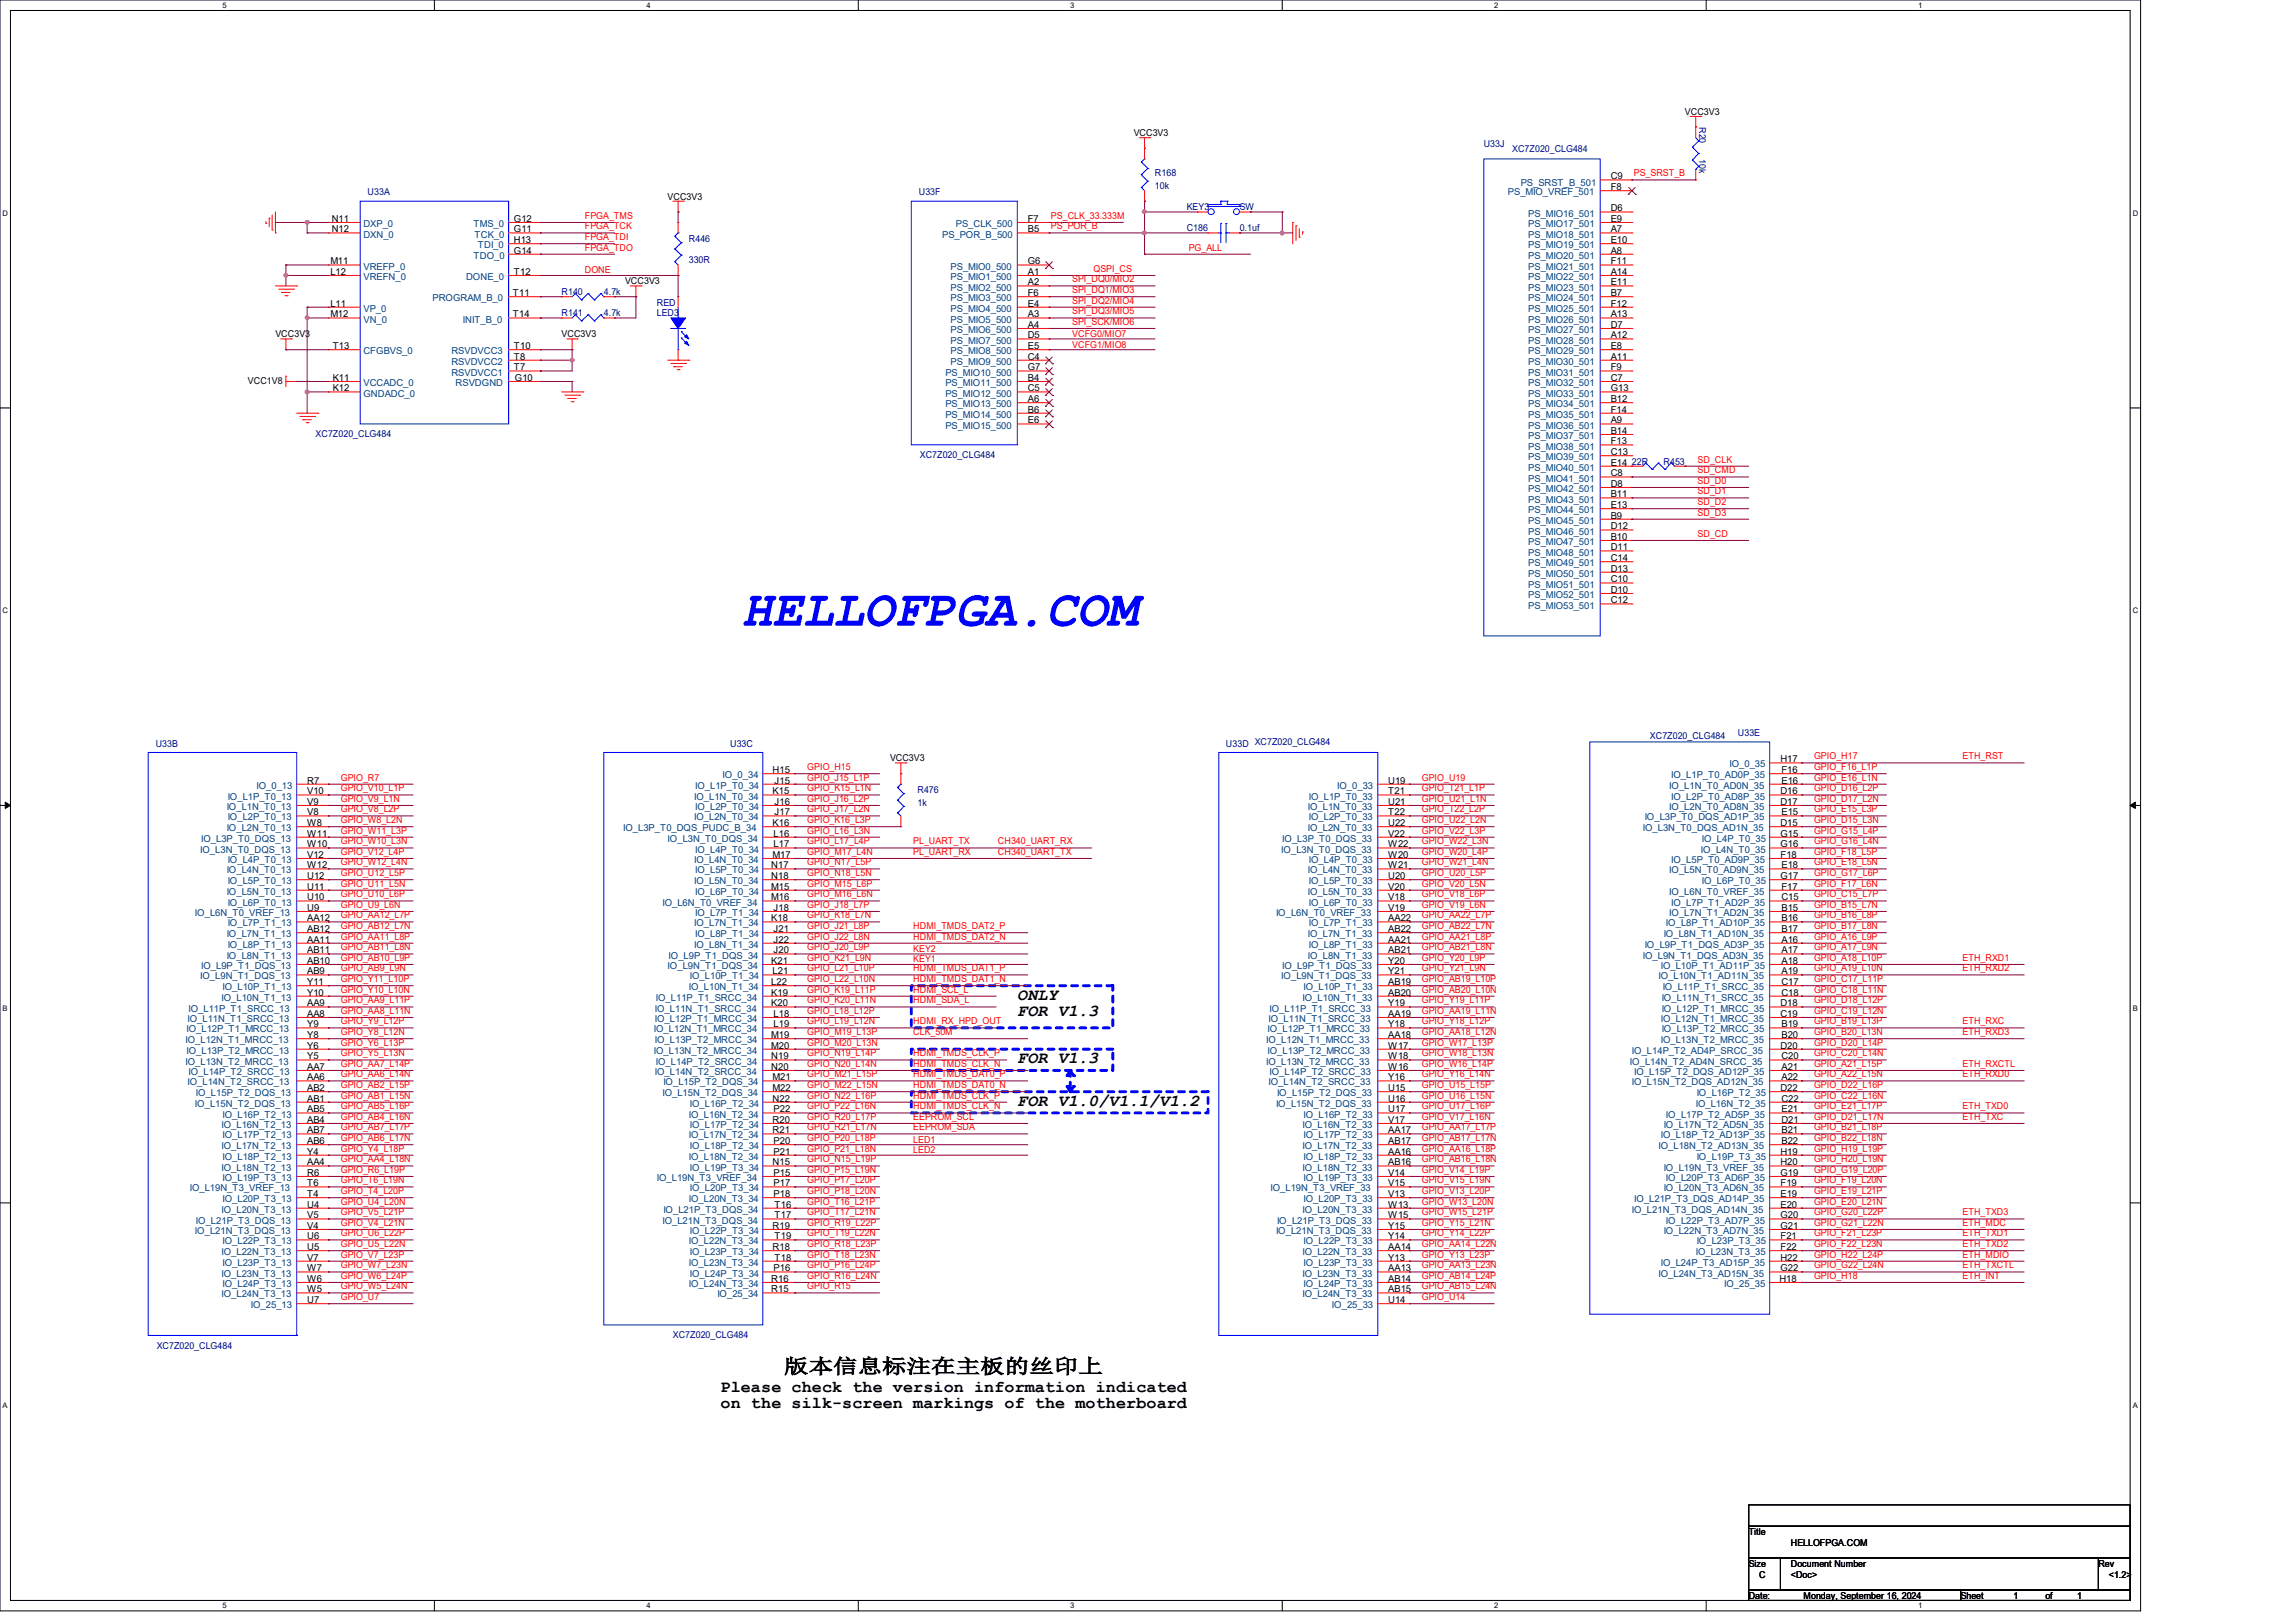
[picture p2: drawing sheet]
<svg xmlns="http://www.w3.org/2000/svg" width="297mm" height="210mm" viewBox="0 0 297 210" stroke-linecap="round" stroke-linejoin="round" font-family="sans-serif">
<defs><g id="words">
<text font-size="6.6" fill="#00f" x="96" y="81">HELLOFPGA.COM</text>
<text font-size="2.6" x="101.5" y="177.7">版本信息标注在主板的丝印上</text>
<g font-size="2.2">
<text x="131.7" y="129.4">ONLY</text>
<text x="131.7" y="131.5">FOR V1.3</text>
<text x="131.7" y="137.6">FOR V1.3</text>
<text x="131.7" y="143.1">FOR V1.0/V1.1/V1.2</text>
<text x="93.3" y="180.1">Please check the version information indicated</text>
<text x="93.3" y="182.2">on the silk-screen markings of the motherboard</text>
</g>
<g font-size="1.2">
<text x="146.7" y="17.6">VCC3V3</text>
<text x="218.1" y="14.9">VCC3V3</text>
<text x="208.4" y="23.2">C9</text>
<text x="42.9" y="28.7">N11</text>
<text x="66.5" y="28.7">G12</text>
<text x="86.4" y="25.8">VCC3V3</text>
<text x="133" y="28.7">F7</text>
<text x="208.4" y="28.7">E9</text>
<text x="208.4" y="27.3">D6</text>
<text x="208.4" y="24.6">F8</text>
<text x="42.8" y="34.2">M11</text>
<text x="42.8" y="35.6">L12</text>
<text x="42.9" y="30.1">N12</text>
<text x="66.5" y="35.6">T12</text>
<text x="66.5" y="30.1">G11</text>
<text x="66.5" y="31.5">H13</text>
<text x="66.5" y="32.8">G14</text>
<text x="133" y="30.1">B5</text>
<text x="133" y="35.6">A1</text>
<text x="133" y="34.2">G6</text>
<text x="208.4" y="31.5">E10</text>
<text x="208.4" y="34.2">F11</text>
<text x="208.4" y="30.1">A7</text>
<text x="208.4" y="32.8">A8</text>
<text x="208.4" y="35.6">A14</text>
<text x="42.8" y="41">M12</text>
<text x="42.8" y="39.7">L11</text>
<text x="66.4" y="41">T14</text>
<text x="66.4" y="38.3">T11</text>
<text x="80.9" y="36.8">VCC3V3</text>
<text x="133" y="41">A3</text>
<text x="133" y="39.7">E4</text>
<text x="133" y="38.3">F6</text>
<text x="133" y="36.9">A2</text>
<text x="208.4" y="36.9">E11</text>
<text x="208.4" y="39.7">F12</text>
<text x="208.4" y="38.3">B7</text>
<text x="208.4" y="41">A13</text>
<text x="35.6" y="43.6">VCC3V3</text>
<text x="43.1" y="45.2">T13</text>
<text x="66.5" y="45.2">T10</text>
<text x="66.5" y="46.5">T8</text>
<text x="66.5" y="47.9">T7</text>
<text x="72.7" y="43.6">VCC3V3</text>
<text x="133" y="47.9">G7</text>
<text x="133" y="46.5">C4</text>
<text x="133" y="45.2">E5</text>
<text x="133" y="43.8">D5</text>
<text x="133" y="42.4">A4</text>
<text x="208.4" y="42.4">D7</text>
<text x="208.4" y="45.2">E8</text>
<text x="208.4" y="47.9">F9</text>
<text x="208.4" y="43.8">A12</text>
<text x="208.4" y="46.5">A11</text>
<text x="32.1" y="49.7">VCC1V8</text>
<text x="43.1" y="50.6">K12</text>
<text x="43.1" y="49.3">K11</text>
<text x="66.6" y="49.3">G10</text>
<text x="133" y="52">A6</text>
<text x="133" y="50.6">C5</text>
<text x="133" y="49.3">B4</text>
<text x="133" y="53.4">B6</text>
<text x="208.4" y="50.6">G13</text>
<text x="208.4" y="53.4">F14</text>
<text x="208.4" y="49.3">C7</text>
<text x="208.4" y="52">B12</text>
<text x="133" y="54.7">E6</text>
<text x="208.4" y="57.5">F13</text>
<text x="208.4" y="54.7">A9</text>
<text x="208.4" y="56.1">B14</text>
<text x="208.4" y="58.9">C13</text>
<text x="208.4" y="60.2">E14</text>
<text x="208.4" y="63">D8</text>
<text x="208.4" y="65.7">E13</text>
<text x="208.4" y="61.6">C8</text>
<text x="208.4" y="64.3">B11</text>
<text x="208.4" y="68.5">D12</text>
<text x="208.4" y="71.2">D11</text>
<text x="208.4" y="67.1">B9</text>
<text x="208.4" y="69.8">B10</text>
<text x="208.4" y="74">D13</text>
<text x="208.4" y="76.7">D10</text>
<text x="208.4" y="72.6">C14</text>
<text x="208.4" y="75.3">C10</text>
<text x="208.4" y="78.1">C12</text>
<text x="39.8" y="101.4">R7</text>
<text x="100" y="100">H15</text>
<text x="100.2" y="101.4">J15</text>
<text x="115.2" y="98.5">VCC3V3</text>
<text x="179.7" y="101.4">U19</text>
<text x="230.4" y="98.6">H17</text>
<text x="230.5" y="100">F16</text>
<text x="230.5" y="101.4">E16</text>
<text x="39.8" y="102.7">V10</text>
<text x="39.8" y="104.1">V9</text>
<text x="39.8" y="105.5">V8</text>
<text x="39.8" y="106.9">W8</text>
<text x="100" y="102.7">K15</text>
<text x="100" y="106.9">K16</text>
<text x="100.2" y="104.1">J16</text>
<text x="100.2" y="105.5">J17</text>
<text x="179.7" y="102.7">T21</text>
<text x="179.7" y="104.1">U21</text>
<text x="179.7" y="105.5">T22</text>
<text x="179.7" y="106.9">U22</text>
<text x="230.4" y="102.7">D16</text>
<text x="230.4" y="104.1">D17</text>
<text x="230.4" y="106.9">D15</text>
<text x="230.5" y="105.5">E15</text>
<text x="39.8" y="108.2">W11</text>
<text x="39.8" y="109.6">W10</text>
<text x="39.8" y="111">V12</text>
<text x="39.8" y="112.4">W12</text>
<text x="39.8" y="113.7">U12</text>
<text x="99.8" y="112.4">N17</text>
<text x="99.8" y="113.7">N18</text>
<text x="100" y="111">M17</text>
<text x="100.1" y="108.2">L16</text>
<text x="100.1" y="109.6">L17</text>
<text x="179.7" y="108.2">V22</text>
<text x="179.7" y="109.6">W22</text>
<text x="179.7" y="111">W20</text>
<text x="179.7" y="112.4">W21</text>
<text x="179.7" y="113.7">U20</text>
<text x="230.4" y="108.2">G15</text>
<text x="230.4" y="109.6">G16</text>
<text x="230.4" y="111">F18</text>
<text x="230.4" y="113.7">G17</text>
<text x="230.5" y="112.4">E18</text>
<text x="39.8" y="115.1">U11</text>
<text x="39.8" y="116.5">U10</text>
<text x="39.8" y="117.9">U9</text>
<text x="39.8" y="119.2">AA12</text>
<text x="99.8" y="115.1">M15</text>
<text x="99.8" y="116.5">M16</text>
<text x="99.8" y="119.2">K18</text>
<text x="100.1" y="117.9">J18</text>
<text x="179.7" y="115.1">V20</text>
<text x="179.7" y="116.5">V18</text>
<text x="179.7" y="117.9">V19</text>
<text x="179.7" y="119.2">AA22</text>
<text x="230.5" y="115.1">F17</text>
<text x="230.5" y="116.5">C15</text>
<text x="230.5" y="117.9">B15</text>
<text x="230.5" y="119.2">B16</text>
<text x="39.8" y="120.6">AB12</text>
<text x="39.8" y="122">AA11</text>
<text x="39.8" y="123.3">AB11</text>
<text x="39.8" y="124.7">AB10</text>
<text x="99.8" y="124.7">K21</text>
<text x="100.1" y="120.6">J21</text>
<text x="100.1" y="122">J22</text>
<text x="100.1" y="123.3">J20</text>
<text x="179.7" y="120.6">AB22</text>
<text x="179.7" y="122">AA21</text>
<text x="179.7" y="123.3">AB21</text>
<text x="179.7" y="124.7">Y20</text>
<text x="230.5" y="120.6">B17</text>
<text x="230.5" y="122">A16</text>
<text x="230.5" y="123.3">A17</text>
<text x="230.5" y="124.7">A18</text>
<text x="39.8" y="126.1">AB9</text>
<text x="39.8" y="127.5">Y11</text>
<text x="39.8" y="128.8">Y10</text>
<text x="39.8" y="130.2">AA9</text>
<text x="39.8" y="131.6">AA8</text>
<text x="99.8" y="127.5">L22</text>
<text x="99.8" y="128.8">K19</text>
<text x="99.8" y="130.2">K20</text>
<text x="100" y="126.1">L21</text>
<text x="100.1" y="131.6">L18</text>
<text x="179.7" y="126.1">Y21</text>
<text x="179.7" y="127.5">AB19</text>
<text x="179.7" y="128.8">AB20</text>
<text x="179.7" y="130.2">Y19</text>
<text x="179.7" y="131.6">AA19</text>
<text x="230.4" y="130.2">D18</text>
<text x="230.4" y="131.6">C19</text>
<text x="230.5" y="126.1">A19</text>
<text x="230.5" y="127.5">C17</text>
<text x="230.5" y="128.8">C18</text>
<text x="39.8" y="132.9">Y9</text>
<text x="39.8" y="134.3">Y8</text>
<text x="39.8" y="135.7">Y6</text>
<text x="39.8" y="137">Y5</text>
<text x="99.8" y="134.3">M19</text>
<text x="99.8" y="135.7">M20</text>
<text x="99.8" y="137">N19</text>
<text x="100.1" y="132.9">L19</text>
<text x="179.7" y="132.9">Y18</text>
<text x="179.7" y="134.3">AA18</text>
<text x="179.7" y="135.7">W17</text>
<text x="179.7" y="137">W18</text>
<text x="230.4" y="135.7">D20</text>
<text x="230.5" y="132.9">B19</text>
<text x="230.5" y="134.3">B20</text>
<text x="230.5" y="137">C20</text>
<text x="39.8" y="138.4">AA7</text>
<text x="39.8" y="139.8">AA6</text>
<text x="39.8" y="141.2">AB2</text>
<text x="39.8" y="142.5">AB1</text>
<text x="39.8" y="143.9">AB5</text>
<text x="99.8" y="138.4">N20</text>
<text x="100" y="139.8">M21</text>
<text x="100" y="141.2">M22</text>
<text x="100" y="142.5">N22</text>
<text x="100.1" y="143.9">P22</text>
<text x="179.7" y="138.4">W16</text>
<text x="179.7" y="139.8">Y16</text>
<text x="179.7" y="141.2">U15</text>
<text x="179.7" y="142.5">U16</text>
<text x="179.7" y="143.9">U17</text>
<text x="230.4" y="141.2">D22</text>
<text x="230.5" y="138.4">A21</text>
<text x="230.5" y="139.8">A22</text>
<text x="230.5" y="142.5">C22</text>
<text x="230.5" y="143.9">E21</text>
<text x="39.8" y="145.3">AB4</text>
<text x="39.8" y="146.6">AB7</text>
<text x="39.8" y="148">AB6</text>
<text x="39.8" y="149.4">Y4</text>
<text x="100" y="145.3">R20</text>
<text x="100" y="146.6">R21</text>
<text x="100.1" y="148">P20</text>
<text x="100.1" y="149.4">P21</text>
<text x="179.7" y="145.3">V17</text>
<text x="179.7" y="146.6">AA17</text>
<text x="179.7" y="148">AB17</text>
<text x="179.7" y="149.4">AA16</text>
<text x="230.4" y="149.4">H19</text>
<text x="230.5" y="145.3">D21</text>
<text x="230.5" y="146.6">B21</text>
<text x="230.5" y="148">B22</text>
<text x="39.8" y="150.7">AA4</text>
<text x="39.8" y="152.1">R6</text>
<text x="39.8" y="153.5">T6</text>
<text x="39.8" y="154.9">T4</text>
<text x="100" y="150.7">N15</text>
<text x="100.1" y="152.1">P15</text>
<text x="100.1" y="153.5">P17</text>
<text x="100.1" y="154.9">P18</text>
<text x="179.7" y="150.7">AB16</text>
<text x="179.7" y="152.1">V14</text>
<text x="179.7" y="153.5">V15</text>
<text x="179.7" y="154.9">V13</text>
<text x="230.4" y="150.7">H20</text>
<text x="230.4" y="152.1">G19</text>
<text x="230.4" y="153.5">F19</text>
<text x="230.4" y="154.9">E19</text>
<text x="39.8" y="156.3">U4</text>
<text x="39.8" y="157.6">V5</text>
<text x="39.8" y="159">V4</text>
<text x="39.8" y="160.4">U6</text>
<text x="39.8" y="161.8">U5</text>
<text x="100" y="159">R19</text>
<text x="100" y="161.8">R18</text>
<text x="100.2" y="156.3">T16</text>
<text x="100.2" y="157.6">T17</text>
<text x="100.2" y="160.4">T19</text>
<text x="179.7" y="156.3">W13</text>
<text x="179.7" y="157.6">W15</text>
<text x="179.7" y="159">Y15</text>
<text x="179.7" y="160.4">Y14</text>
<text x="179.7" y="161.8">AA14</text>
<text x="230.4" y="156.3">E20</text>
<text x="230.4" y="157.6">G20</text>
<text x="230.4" y="159">G21</text>
<text x="230.4" y="160.4">F21</text>
<text x="230.4" y="161.8">F22</text>
<text x="39.8" y="163.1">V7</text>
<text x="39.8" y="164.5">W7</text>
<text x="39.8" y="165.9">W6</text>
<text x="39.8" y="167.2">W5</text>
<text x="99.8" y="165.9">R16</text>
<text x="99.8" y="167.2">R15</text>
<text x="100.1" y="164.5">P16</text>
<text x="100.2" y="163.1">T18</text>
<text x="179.7" y="163.1">Y13</text>
<text x="179.7" y="164.5">AA13</text>
<text x="179.7" y="165.9">AB14</text>
<text x="179.7" y="167.2">AB15</text>
<text x="230.3" y="165.9">H18</text>
<text x="230.4" y="163.1">H22</text>
<text x="230.4" y="164.5">G22</text>
<text x="39.8" y="168.6">U7</text>
<text x="179.7" y="168.6">U14</text>
<text x="226.3" y="198.6">Title</text>
<text x="226.3" y="202.7">Size</text>
<text x="231.8" y="200">HELLOFPGA.COM</text>
<text x="231.8" y="202.7">Document Number</text>
<text x="271.6" y="202.7">Rev</text>
<text x="226.3" y="206.9">Date:</text>
<text x="227.7" y="204.1">C</text>
<text x="231.8" y="204.1">&lt;Doc&gt;</text>
<text x="233.4" y="206.9">Monday, September 16, 2024</text>
<text x="253.7" y="206.9">Sheet</text>
<text x="260.6" y="206.9">1</text>
<text x="264.7" y="206.9">of</text>
<text x="268.8" y="206.9">1</text>
<text x="272.9" y="204.1">&lt;1.2&gt;</text>
</g>
<g font-size="1.2" fill="#000080">
<text x="219.9" y="16.4" transform="rotate(90 219.9 16.4)">R20</text>
<text x="149.5" y="22.8">R168</text>
<text x="192" y="19">U33J</text>
<text x="195.7" y="19.6">XC7Z020_CLG484</text>
<text x="219.9" y="20.6" transform="rotate(90 219.9 20.6)">10k</text>
<text x="47.6" y="25.3">U33A</text>
<text x="118.9" y="25.3">U33F</text>
<text x="149.5" y="24.4">10k</text>
<text x="153.6" y="27.2">KEY3</text>
<text x="153.6" y="29.9">C186</text>
<text x="160.4" y="27.2">SW</text>
<text x="160.4" y="29.9">0.1uf</text>
<text x="89.2" y="31.3">R446</text>
<text x="89.2" y="34">330R</text>
<text x="72.7" y="38.1">R140</text>
<text x="72.7" y="40.9">R141</text>
<text x="78.2" y="38.1">4.7k</text>
<text x="78.2" y="40.9">4.7k</text>
<text x="85" y="40.9">LED3</text>
<text x="85" y="39.5">RED</text>
<text x="40.9" y="56.6">XC7Z020_CLG484</text>
<text x="119" y="59.3">XC7Z020_CLG484</text>
<text x="211.2" y="60.1">22R</text>
<text x="215.3" y="60.1">R453</text>
<text x="213.5" y="95.6">XC7Z020_CLG484</text>
<text x="224.9" y="95.2">U33E</text>
<text x="20.2" y="96.6">U33B</text>
<text x="94.5" y="96.6">U33C</text>
<text x="158.7" y="96.6">U33D XC7Z020_CLG484</text>
<text x="118.7" y="102.6">R476</text>
<text x="118.7" y="104.3">1k</text>
<text x="87.1" y="173.1">XC7Z020_CLG484</text>
<text x="20.3" y="174.5">XC7Z020_CLG484</text>
</g>
<g font-size="1.2" fill="#f00">
<text x="211.4" y="22.8">PS_SRST_B</text>
<text x="75.7" y="28.3">FPGA_TMS</text>
<text x="75.7" y="29.7">FPGA_TCK</text>
<text x="136" y="28.3">PS_CLK_33.333M</text>
<text x="136" y="29.7">PS_POR_B</text>
<text x="75.7" y="31.1">FPGA_TDI</text>
<text x="75.7" y="32.4">FPGA_TDO</text>
<text x="75.7" y="35.4">DONE</text>
<text x="141.5" y="35.2">QSPI_CS</text>
<text x="153.8" y="32.4">PG_ALL</text>
<text x="138.8" y="36.5">SPI_DQ0/MIO2</text>
<text x="138.8" y="37.9">SPI_DQ1/MIO3</text>
<text x="138.8" y="39.3">SPI_DQ2/MIO4</text>
<text x="138.8" y="40.7">SPI_DQ3/MIO5</text>
<text x="138.8" y="42">SPI_SCK/MIO6</text>
<text x="138.8" y="43.6">VCFG0/MIO7</text>
<text x="138.8" y="45">VCFG1/MIO8</text>
<text x="219.7" y="59.9">SD_CLK</text>
<text x="219.7" y="61.3">SD_CMD</text>
<text x="219.7" y="62.6">SD_D0</text>
<text x="219.7" y="64">SD_D1</text>
<text x="219.7" y="65.4">SD_D2</text>
<text x="219.7" y="66.7">SD_D3</text>
<text x="219.7" y="69.5">SD_CD</text>
<text x="44.1" y="101">GPIO_R7</text>
<text x="104.5" y="99.7">GPIO_H15</text>
<text x="104.5" y="101">GPIO_J15_L1P</text>
<text x="184" y="101">GPIO_U19</text>
<text x="234.8" y="98.3">GPIO_H17</text>
<text x="234.8" y="99.7">GPIO_F16_L1P</text>
<text x="234.8" y="101">GPIO_E16_L1N</text>
<text x="254" y="98.3">ETH_RST</text>
<text x="44.1" y="102.4">GPIO_V10_L1P</text>
<text x="44.1" y="103.8">GPIO_V9_L1N</text>
<text x="44.1" y="105.1">GPIO_V8_L2P</text>
<text x="44.1" y="106.5">GPIO_W8_L2N</text>
<text x="44.1" y="107.9">GPIO_W11_L3P</text>
<text x="104.5" y="102.4">GPIO_K15_L1N</text>
<text x="104.5" y="103.8">GPIO_J16_L2P</text>
<text x="104.5" y="105.1">GPIO_J17_L2N</text>
<text x="104.5" y="106.5">GPIO_K16_L3P</text>
<text x="104.5" y="107.9">GPIO_L16_L3N</text>
<text x="184" y="102.4">GPIO_T21_L1P</text>
<text x="184" y="103.8">GPIO_U21_L1N</text>
<text x="184" y="105.1">GPIO_T22_L2P</text>
<text x="184" y="106.5">GPIO_U22_L2N</text>
<text x="184" y="107.9">GPIO_V22_L3P</text>
<text x="234.8" y="102.4">GPIO_D16_L2P</text>
<text x="234.8" y="103.8">GPIO_D17_L2N</text>
<text x="234.8" y="105.1">GPIO_E15_L3P</text>
<text x="234.8" y="106.5">GPIO_D15_L3N</text>
<text x="234.8" y="107.9">GPIO_G15_L4P</text>
<text x="44.1" y="109.3">GPIO_W10_L3N</text>
<text x="44.1" y="110.6">GPIO_V12_L4P</text>
<text x="44.1" y="112">GPIO_W12_L4N</text>
<text x="44.1" y="113.4">GPIO_U12_L5P</text>
<text x="104.5" y="109.3">GPIO_L17_L4P</text>
<text x="104.5" y="110.6">GPIO_M17_L4N</text>
<text x="104.5" y="112">GPIO_N17_L5P</text>
<text x="104.5" y="113.4">GPIO_N18_L5N</text>
<text x="118.2" y="109.3">PL_UART_TX</text>
<text x="118.2" y="110.6">PL_UART_RX</text>
<text x="129.2" y="109.3">CH340_UART_RX</text>
<text x="129.2" y="110.6">CH340_UART_TX</text>
<text x="184" y="109.3">GPIO_W22_L3N</text>
<text x="184" y="110.6">GPIO_W20_L4P</text>
<text x="184" y="112">GPIO_W21_L4N</text>
<text x="184" y="113.4">GPIO_U20_L5P</text>
<text x="234.8" y="109.3">GPIO_G16_L4N</text>
<text x="234.8" y="110.6">GPIO_F18_L5P</text>
<text x="234.8" y="112">GPIO_E18_L5N</text>
<text x="234.8" y="113.4">GPIO_G17_L6P</text>
<text x="44.1" y="114.7">GPIO_U11_L5N</text>
<text x="44.1" y="116.1">GPIO_U10_L6P</text>
<text x="44.1" y="117.5">GPIO_U9_L6N</text>
<text x="44.1" y="118.8">GPIO_AA12_L7P</text>
<text x="104.5" y="114.7">GPIO_M15_L6P</text>
<text x="104.5" y="116.1">GPIO_M16_L6N</text>
<text x="104.5" y="117.5">GPIO_J18_L7P</text>
<text x="104.5" y="118.8">GPIO_K18_L7N</text>
<text x="184" y="114.7">GPIO_V20_L5N</text>
<text x="184" y="116.1">GPIO_V18_L6P</text>
<text x="184" y="117.5">GPIO_V19_L6N</text>
<text x="184" y="118.8">GPIO_AA22_L7P</text>
<text x="234.8" y="114.7">GPIO_F17_L6N</text>
<text x="234.8" y="116.1">GPIO_C15_L7P</text>
<text x="234.8" y="117.5">GPIO_B15_L7N</text>
<text x="234.8" y="118.8">GPIO_B16_L8P</text>
<text x="44.1" y="120.2">GPIO_AB12_L7N</text>
<text x="44.1" y="121.6">GPIO_AA11_L8P</text>
<text x="44.1" y="123">GPIO_AB11_L8N</text>
<text x="44.1" y="124.3">GPIO_AB10_L9P</text>
<text x="44.1" y="125.7">GPIO_AB9_L9N</text>
<text x="104.5" y="123">GPIO_J20_L9P</text>
<text x="104.5" y="124.3">GPIO_K21_L9N</text>
<text x="104.5" y="120.2">GPIO_J21_L8P</text>
<text x="104.5" y="121.6">GPIO_J22_L8N</text>
<text x="104.5" y="125.7">GPIO_L21_L10P</text>
<text x="118.2" y="123.2">KEY2</text>
<text x="118.2" y="124.5">KEY1</text>
<text x="118.2" y="120.2">HDMI_TMDS_DAT2_P</text>
<text x="118.2" y="121.6">HDMI_TMDS_DAT2_N</text>
<text x="118.2" y="125.7">HDMI_TMDS_DAT1_P</text>
<text x="184" y="120.2">GPIO_AB22_L7N</text>
<text x="184" y="121.6">GPIO_AA21_L8P</text>
<text x="184" y="123">GPIO_AB21_L8N</text>
<text x="184" y="124.3">GPIO_Y20_L9P</text>
<text x="184" y="125.7">GPIO_Y21_L9N</text>
<text x="234.8" y="120.2">GPIO_B17_L8N</text>
<text x="234.8" y="121.6">GPIO_A16_L9P</text>
<text x="234.8" y="123">GPIO_A17_L9N</text>
<text x="234.8" y="124.3">GPIO_A18_L10P</text>
<text x="234.8" y="125.7">GPIO_A19_L10N</text>
<text x="254" y="124.3">ETH_RXD1</text>
<text x="254" y="125.7">ETH_RXD2</text>
<text x="44.1" y="127.1">GPIO_Y11_L10P</text>
<text x="44.1" y="128.4">GPIO_Y10_L10N</text>
<text x="44.1" y="129.8">GPIO_AA9_L11P</text>
<text x="44.1" y="131.2">GPIO_AA8_L11N</text>
<text x="104.5" y="131.2">GPIO_L18_L12P</text>
<text x="104.5" y="128.4">GPIO_K19_L11P</text>
<text x="104.5" y="129.8">GPIO_K20_L11N</text>
<text x="104.5" y="127.1">GPIO_L22_L10N</text>
<text x="118.2" y="128.4">HDMI_SCL_L</text>
<text x="118.2" y="129.8">HDMI_SDA_L</text>
<text x="118.2" y="127.1">HDMI_TMDS_DAT1_N</text>
<text x="184" y="127.1">GPIO_AB19_L10P</text>
<text x="184" y="128.4">GPIO_AB20_L10N</text>
<text x="184" y="129.8">GPIO_Y19_L11P</text>
<text x="184" y="131.2">GPIO_AA19_L11N</text>
<text x="234.8" y="127.1">GPIO_C17_L11P</text>
<text x="234.8" y="128.4">GPIO_C18_L11N</text>
<text x="234.8" y="129.8">GPIO_D18_L12P</text>
<text x="234.8" y="131.2">GPIO_C19_L12N</text>
<text x="44.1" y="132.5">GPIO_Y9_L12P</text>
<text x="44.1" y="133.9">GPIO_Y8_L12N</text>
<text x="44.1" y="135.3">GPIO_Y6_L13P</text>
<text x="44.1" y="136.7">GPIO_Y5_L13N</text>
<text x="104.5" y="133.9">GPIO_M19_L13P</text>
<text x="104.5" y="135.3">GPIO_M20_L13N</text>
<text x="104.5" y="132.5">GPIO_L19_L12N</text>
<text x="104.5" y="136.7">GPIO_N19_L14P</text>
<text x="118.2" y="133.9">CLK_50M</text>
<text x="118.2" y="132.5">HDMI_RX_HPD_OUT</text>
<text x="118.2" y="136.7">HDMI_TMDS_CLK_P</text>
<text x="184" y="132.5">GPIO_Y18_L12P</text>
<text x="184" y="133.9">GPIO_AA18_L12N</text>
<text x="184" y="135.3">GPIO_W17_L13P</text>
<text x="184" y="136.7">GPIO_W18_L13N</text>
<text x="234.8" y="132.5">GPIO_B19_L13P</text>
<text x="234.8" y="133.9">GPIO_B20_L13N</text>
<text x="234.8" y="135.3">GPIO_D20_L14P</text>
<text x="234.8" y="136.7">GPIO_C20_L14N</text>
<text x="254" y="132.5">ETH_RXC</text>
<text x="254" y="133.9">ETH_RXD3</text>
<text x="44.1" y="138">GPIO_AA7_L14P</text>
<text x="44.1" y="139.4">GPIO_AA6_L14N</text>
<text x="44.1" y="140.8">GPIO_AB2_L15P</text>
<text x="44.1" y="142.2">GPIO_AB1_L15N</text>
<text x="44.1" y="143.6">GPIO_AB5_L16P</text>
<text x="104.5" y="138">GPIO_N20_L14N</text>
<text x="104.5" y="142.2">GPIO_N22_L16P</text>
<text x="104.5" y="143.6">GPIO_P22_L16N</text>
<text x="104.5" y="139.4">GPIO_M21_L15P</text>
<text x="104.5" y="140.8">GPIO_M22_L15N</text>
<text x="118.2" y="138">HDMI_TMDS_CLK_N</text>
<text x="118.2" y="142.2">HDMI_TMDS_CLK_P</text>
<text x="118.2" y="143.6">HDMI_TMDS_CLK_N</text>
<text x="118.2" y="139.4">HDMI_TMDS_DAT0_P</text>
<text x="118.2" y="140.8">HDMI_TMDS_DAT0_N</text>
<text x="184" y="138">GPIO_W16_L14P</text>
<text x="184" y="139.4">GPIO_Y16_L14N</text>
<text x="184" y="140.8">GPIO_U15_L15P</text>
<text x="184" y="142.2">GPIO_U16_L15N</text>
<text x="184" y="143.6">GPIO_U17_L16P</text>
<text x="234.8" y="138">GPIO_A21_L15P</text>
<text x="234.8" y="139.4">GPIO_A22_L15N</text>
<text x="234.8" y="140.8">GPIO_D22_L16P</text>
<text x="234.8" y="142.2">GPIO_C22_L16N</text>
<text x="234.8" y="143.6">GPIO_E21_L17P</text>
<text x="254" y="138">ETH_RXCTL</text>
<text x="254" y="139.4">ETH_RXD0</text>
<text x="254" y="143.6">ETH_TXD0</text>
<text x="44.1" y="144.9">GPIO_AB4_L16N</text>
<text x="44.1" y="146.3">GPIO_AB7_L17P</text>
<text x="44.1" y="147.7">GPIO_AB6_L17N</text>
<text x="44.1" y="149">GPIO_Y4_L18P</text>
<text x="104.5" y="144.9">GPIO_R20_L17P</text>
<text x="104.5" y="146.3">GPIO_R21_L17N</text>
<text x="104.5" y="147.7">GPIO_P20_L18P</text>
<text x="104.5" y="149">GPIO_P21_L18N</text>
<text x="118.2" y="147.9">LED1</text>
<text x="118.2" y="149.2">LED2</text>
<text x="118.2" y="144.9">EEPROM_SCL</text>
<text x="118.2" y="146.3">EEPROM_SDA</text>
<text x="184" y="144.9">GPIO_V17_L16N</text>
<text x="184" y="146.3">GPIO_AA17_L17P</text>
<text x="184" y="147.7">GPIO_AB17_L17N</text>
<text x="184" y="149">GPIO_AA16_L18P</text>
<text x="234.8" y="144.9">GPIO_D21_L17N</text>
<text x="234.8" y="146.3">GPIO_B21_L18P</text>
<text x="234.8" y="147.7">GPIO_B22_L18N</text>
<text x="234.8" y="149">GPIO_H19_L19P</text>
<text x="254" y="144.9">ETH_TXC</text>
<text x="44.1" y="150.4">GPIO_AA4_L18N</text>
<text x="44.1" y="151.8">GPIO_R6_L19P</text>
<text x="44.1" y="153.1">GPIO_T6_L19N</text>
<text x="44.1" y="154.5">GPIO_T4_L20P</text>
<text x="44.1" y="155.9">GPIO_U4_L20N</text>
<text x="104.5" y="150.4">GPIO_N15_L19P</text>
<text x="104.5" y="151.8">GPIO_P15_L19N</text>
<text x="104.5" y="153.1">GPIO_P17_L20P</text>
<text x="104.5" y="154.5">GPIO_P18_L20N</text>
<text x="104.5" y="155.9">GPIO_T16_L21P</text>
<text x="184" y="150.4">GPIO_AB16_L18N</text>
<text x="184" y="151.8">GPIO_V14_L19P</text>
<text x="184" y="153.1">GPIO_V15_L19N</text>
<text x="184" y="154.5">GPIO_V13_L20P</text>
<text x="184" y="155.9">GPIO_W13_L20N</text>
<text x="234.8" y="150.4">GPIO_H20_L19N</text>
<text x="234.8" y="151.8">GPIO_G19_L20P</text>
<text x="234.8" y="153.1">GPIO_F19_L20N</text>
<text x="234.8" y="154.5">GPIO_E19_L21P</text>
<text x="234.8" y="155.9">GPIO_E20_L21N</text>
<text x="44.1" y="157.3">GPIO_V5_L21P</text>
<text x="44.1" y="158.6">GPIO_V4_L21N</text>
<text x="44.1" y="160">GPIO_U6_L22P</text>
<text x="44.1" y="161.4">GPIO_U5_L22N</text>
<text x="104.5" y="157.3">GPIO_T17_L21N</text>
<text x="104.5" y="158.6">GPIO_R19_L22P</text>
<text x="104.5" y="160">GPIO_T19_L22N</text>
<text x="104.5" y="161.4">GPIO_R18_L23P</text>
<text x="184" y="157.3">GPIO_W15_L21P</text>
<text x="184" y="158.6">GPIO_Y15_L21N</text>
<text x="184" y="160">GPIO_Y14_L22P</text>
<text x="184" y="161.4">GPIO_AA14_L22N</text>
<text x="234.8" y="157.3">GPIO_G20_L22P</text>
<text x="234.8" y="158.6">GPIO_G21_L22N</text>
<text x="234.8" y="160">GPIO_F21_L23P</text>
<text x="234.8" y="161.4">GPIO_F22_L23N</text>
<text x="254" y="157.3">ETH_TXD3</text>
<text x="254" y="158.6">ETH_MDC</text>
<text x="254" y="160">ETH_TXD1</text>
<text x="254" y="161.4">ETH_TXD2</text>
<text x="44.1" y="162.7">GPIO_V7_L23P</text>
<text x="44.1" y="164.1">GPIO_W7_L23N</text>
<text x="44.1" y="165.5">GPIO_W6_L24P</text>
<text x="44.1" y="166.8">GPIO_W5_L24N</text>
<text x="104.5" y="162.7">GPIO_T18_L23N</text>
<text x="104.5" y="164.1">GPIO_P16_L24P</text>
<text x="104.5" y="165.5">GPIO_R16_L24N</text>
<text x="104.5" y="166.8">GPIO_R15</text>
<text x="184" y="162.7">GPIO_Y13_L23P</text>
<text x="184" y="164.1">GPIO_AA13_L23N</text>
<text x="184" y="165.5">GPIO_AB14_L24P</text>
<text x="184" y="166.8">GPIO_AB15_L24N</text>
<text x="234.8" y="162.7">GPIO_H22_L24P</text>
<text x="234.8" y="164.1">GPIO_G22_L24N</text>
<text x="234.8" y="165.5">GPIO_H18</text>
<text x="254" y="162.7">ETH_MDIO</text>
<text x="254" y="164.1">ETH_TXCTL</text>
<text x="254" y="165.5">ETH_INT</text>
<text x="44.1" y="168.2">GPIO_U7</text>
<text x="184" y="168.2">GPIO_U14</text>
</g>
<g font-size="1.2" fill="#004080">
<text x="47" y="29.4">DXP_0</text>
<text x="61.3" y="29.4">TMS_0</text>
<text x="123.7" y="29.4">PS_CLK_500</text>
<text x="195.2" y="25.3">PS_MIO_VREF_501</text>
<text x="196.8" y="24">PS_SRST_B_501</text>
<text x="197.8" y="29.4">PS_MIO17_501</text>
<text x="197.8" y="28">PS_MIO16_501</text>
<text x="47" y="34.9">VREFP_0</text>
<text x="47" y="30.7">DXN_0</text>
<text x="61.3" y="33.5">TDO_0</text>
<text x="61.4" y="30.7">TCK_0</text>
<text x="61.8" y="32.1">TDI_0</text>
<text x="121.9" y="30.7">PS_POR_B_500</text>
<text x="123" y="34.9">PS_MIO0_500</text>
<text x="197.8" y="32.1">PS_MIO19_501</text>
<text x="197.8" y="34.9">PS_MIO21_501</text>
<text x="197.8" y="30.7">PS_MIO18_501</text>
<text x="197.8" y="33.5">PS_MIO20_501</text>
<text x="47" y="41.7">VN_0</text>
<text x="47" y="36.2">VREFN_0</text>
<text x="47" y="40.3">VP_0</text>
<text x="56" y="39">PROGRAM_B_0</text>
<text x="59.9" y="41.7">INIT_B_0</text>
<text x="60.3" y="36.2">DONE_0</text>
<text x="123" y="41.7">PS_MIO5_500</text>
<text x="123" y="40.3">PS_MIO4_500</text>
<text x="123" y="39">PS_MIO3_500</text>
<text x="123" y="37.6">PS_MIO2_500</text>
<text x="123" y="36.2">PS_MIO1_500</text>
<text x="197.8" y="37.6">PS_MIO23_501</text>
<text x="197.8" y="40.3">PS_MIO25_501</text>
<text x="197.8" y="36.2">PS_MIO22_501</text>
<text x="197.8" y="39">PS_MIO24_501</text>
<text x="197.8" y="41.7">PS_MIO26_501</text>
<text x="47" y="45.8">CFGBVS_0</text>
<text x="58.4" y="45.8">RSVDVCC3</text>
<text x="58.4" y="47.2">RSVDVCC2</text>
<text x="123" y="47.2">PS_MIO9_500</text>
<text x="123" y="45.8">PS_MIO8_500</text>
<text x="123" y="44.4">PS_MIO7_500</text>
<text x="123" y="43.1">PS_MIO6_500</text>
<text x="197.8" y="43.1">PS_MIO27_501</text>
<text x="197.8" y="45.8">PS_MIO29_501</text>
<text x="197.8" y="44.4">PS_MIO28_501</text>
<text x="197.8" y="47.2">PS_MIO30_501</text>
<text x="47" y="51.3">GNDADC_0</text>
<text x="47" y="50">VCCADC_0</text>
<text x="58.4" y="48.6">RSVDVCC1</text>
<text x="59" y="50">RSVDGND</text>
<text x="122.3" y="52.7">PS_MIO13_500</text>
<text x="122.3" y="51.3">PS_MIO12_500</text>
<text x="122.3" y="50">PS_MIO11_500</text>
<text x="122.3" y="48.6">PS_MIO10_500</text>
<text x="197.8" y="48.6">PS_MIO31_501</text>
<text x="197.8" y="51.3">PS_MIO33_501</text>
<text x="197.8" y="50">PS_MIO32_501</text>
<text x="197.8" y="52.7">PS_MIO34_501</text>
<text x="122.3" y="55.5">PS_MIO15_500</text>
<text x="122.3" y="54.1">PS_MIO14_500</text>
<text x="197.8" y="54.1">PS_MIO35_501</text>
<text x="197.8" y="58.2">PS_MIO38_501</text>
<text x="197.8" y="55.5">PS_MIO36_501</text>
<text x="197.8" y="56.8">PS_MIO37_501</text>
<text x="197.8" y="59.6">PS_MIO39_501</text>
<text x="197.8" y="60.9">PS_MIO40_501</text>
<text x="197.8" y="63.7">PS_MIO42_501</text>
<text x="197.8" y="62.3">PS_MIO41_501</text>
<text x="197.8" y="65">PS_MIO43_501</text>
<text x="197.8" y="66.4">PS_MIO44_501</text>
<text x="197.8" y="69.2">PS_MIO46_501</text>
<text x="197.8" y="71.9">PS_MIO48_501</text>
<text x="197.8" y="67.8">PS_MIO45_501</text>
<text x="197.8" y="70.5">PS_MIO47_501</text>
<text x="197.8" y="74.6">PS_MIO50_501</text>
<text x="197.8" y="77.4">PS_MIO52_501</text>
<text x="197.8" y="73.3">PS_MIO49_501</text>
<text x="197.8" y="76">PS_MIO51_501</text>
<text x="197.8" y="78.7">PS_MIO53_501</text>
<text x="93.5" y="100.7">IO_0_34</text>
<text x="216.3" y="100.7">IO_L1P_T0_AD0P_35</text>
<text x="223.8" y="99.3">IO_0_35</text>
<text x="29.3" y="104.8">IO_L1N_T0_13</text>
<text x="29.3" y="107.6">IO_L2N_T0_13</text>
<text x="29.5" y="103.5">IO_L1P_T0_13</text>
<text x="29.5" y="106.2">IO_L2P_T0_13</text>
<text x="33.2" y="102.1">IO_0_13</text>
<text x="80.6" y="107.6">IO_L3P_T0_DQS_PUDC_B_34</text>
<text x="89.8" y="103.5">IO_L1N_T0_34</text>
<text x="89.8" y="106.2">IO_L2N_T0_34</text>
<text x="90" y="102.1">IO_L1P_T0_34</text>
<text x="90" y="104.8">IO_L2P_T0_34</text>
<text x="169.2" y="104.8">IO_L1N_T0_33</text>
<text x="169.2" y="107.6">IO_L2N_T0_33</text>
<text x="169.4" y="103.5">IO_L1P_T0_33</text>
<text x="169.4" y="106.2">IO_L2P_T0_33</text>
<text x="173.1" y="102.1">IO_0_33</text>
<text x="212.6" y="107.6">IO_L3N_T0_DQS_AD1N_35</text>
<text x="212.9" y="106.2">IO_L3P_T0_DQS_AD1P_35</text>
<text x="216" y="102.1">IO_L1N_T0_AD0N_35</text>
<text x="216" y="104.8">IO_L2N_T0_AD8N_35</text>
<text x="216.3" y="103.5">IO_L2P_T0_AD8P_35</text>
<text x="25.9" y="110.3">IO_L3N_T0_DQS_13</text>
<text x="26" y="108.9">IO_L3P_T0_DQS_13</text>
<text x="29.3" y="113">IO_L4N_T0_13</text>
<text x="29.5" y="111.7">IO_L4P_T0_13</text>
<text x="86.4" y="108.9">IO_L3N_T0_DQS_34</text>
<text x="89.8" y="111.7">IO_L4N_T0_34</text>
<text x="90" y="110.3">IO_L4P_T0_34</text>
<text x="90" y="113">IO_L5P_T0_34</text>
<text x="165.8" y="110.3">IO_L3N_T0_DQS_33</text>
<text x="165.9" y="108.9">IO_L3P_T0_DQS_33</text>
<text x="169.2" y="113">IO_L4N_T0_33</text>
<text x="169.4" y="111.7">IO_L4P_T0_33</text>
<text x="216" y="113">IO_L5N_T0_AD9N_35</text>
<text x="216.3" y="111.7">IO_L5P_T0_AD9P_35</text>
<text x="220.1" y="110.3">IO_L4N_T0_35</text>
<text x="220.3" y="108.9">IO_L4P_T0_35</text>
<text x="25.2" y="118.5">IO_L6N_T0_VREF_13</text>
<text x="29.3" y="115.8">IO_L5N_T0_13</text>
<text x="29.5" y="114.4">IO_L5P_T0_13</text>
<text x="29.5" y="117.2">IO_L6P_T0_13</text>
<text x="29.5" y="119.9">IO_L7P_T1_13</text>
<text x="85.7" y="117.2">IO_L6N_T0_VREF_34</text>
<text x="89.8" y="114.4">IO_L5N_T0_34</text>
<text x="89.8" y="119.9">IO_L7N_T1_34</text>
<text x="90" y="115.8">IO_L6P_T0_34</text>
<text x="90" y="118.5">IO_L7P_T1_34</text>
<text x="165.1" y="118.5">IO_L6N_T0_VREF_33</text>
<text x="169.2" y="115.8">IO_L5N_T0_33</text>
<text x="169.4" y="114.4">IO_L5P_T0_33</text>
<text x="169.4" y="117.2">IO_L6P_T0_33</text>
<text x="169.4" y="119.9">IO_L7P_T1_33</text>
<text x="215.6" y="119.9">IO_L8P_T1_AD10P_35</text>
<text x="216" y="115.8">IO_L6N_T0_VREF_35</text>
<text x="216" y="118.5">IO_L7N_T1_AD2N_35</text>
<text x="216.3" y="117.2">IO_L7P_T1_AD2P_35</text>
<text x="220.3" y="114.4">IO_L6P_T0_35</text>
<text x="26" y="125.4">IO_L9P_T1_DQS_13</text>
<text x="29.3" y="121.3">IO_L7N_T1_13</text>
<text x="29.3" y="124">IO_L8N_T1_13</text>
<text x="29.5" y="122.6">IO_L8P_T1_13</text>
<text x="86.4" y="125.4">IO_L9N_T1_DQS_34</text>
<text x="86.5" y="124">IO_L9P_T1_DQS_34</text>
<text x="89.8" y="122.6">IO_L8N_T1_34</text>
<text x="90" y="121.3">IO_L8P_T1_34</text>
<text x="165.9" y="125.4">IO_L9P_T1_DQS_33</text>
<text x="169.2" y="121.3">IO_L7N_T1_33</text>
<text x="169.2" y="124">IO_L8N_T1_33</text>
<text x="169.4" y="122.6">IO_L8P_T1_33</text>
<text x="212.6" y="124">IO_L9N_T1_DQS_AD3N_35</text>
<text x="212.9" y="122.6">IO_L9P_T1_DQS_AD3P_35</text>
<text x="214.9" y="125.4">IO_L10P_T1_AD11P_35</text>
<text x="215.3" y="121.3">IO_L8N_T1_AD10N_35</text>
<text x="24.4" y="130.9">IO_L11P_T1_SRCC_13</text>
<text x="25.9" y="126.7">IO_L9N_T1_DQS_13</text>
<text x="28.7" y="129.5">IO_L10N_T1_13</text>
<text x="28.8" y="128.1">IO_L10P_T1_13</text>
<text x="84.8" y="130.9">IO_L11N_T1_SRCC_34</text>
<text x="84.9" y="129.5">IO_L11P_T1_SRCC_34</text>
<text x="89.2" y="128.1">IO_L10N_T1_34</text>
<text x="89.3" y="126.7">IO_L10P_T1_34</text>
<text x="164.3" y="130.9">IO_L11P_T1_SRCC_33</text>
<text x="165.8" y="126.7">IO_L9N_T1_DQS_33</text>
<text x="168.6" y="129.5">IO_L10N_T1_33</text>
<text x="168.7" y="128.1">IO_L10P_T1_33</text>
<text x="214.6" y="126.7">IO_L10N_T1_AD11N_35</text>
<text x="215.1" y="129.5">IO_L11N_T1_SRCC_35</text>
<text x="215.1" y="130.9">IO_L12P_T1_MRCC_35</text>
<text x="215.2" y="128.1">IO_L11P_T1_SRCC_35</text>
<text x="24" y="135">IO_L12N_T1_MRCC_13</text>
<text x="24" y="137.8">IO_L13N_T2_MRCC_13</text>
<text x="24.1" y="133.6">IO_L12P_T1_MRCC_13</text>
<text x="24.1" y="136.4">IO_L13P_T2_MRCC_13</text>
<text x="24.3" y="132.2">IO_L11N_T1_SRCC_13</text>
<text x="84.6" y="133.6">IO_L12N_T1_MRCC_34</text>
<text x="84.6" y="136.4">IO_L13N_T2_MRCC_34</text>
<text x="84.8" y="132.2">IO_L12P_T1_MRCC_34</text>
<text x="84.8" y="135">IO_L13P_T2_MRCC_34</text>
<text x="84.9" y="137.8">IO_L14P_T2_SRCC_34</text>
<text x="163.9" y="135">IO_L12N_T1_MRCC_33</text>
<text x="163.9" y="137.8">IO_L13N_T2_MRCC_33</text>
<text x="164" y="133.6">IO_L12P_T1_MRCC_33</text>
<text x="164" y="136.4">IO_L13P_T2_MRCC_33</text>
<text x="164.2" y="132.2">IO_L11N_T1_SRCC_33</text>
<text x="210.9" y="137.8">IO_L14N_T2_AD4N_SRCC_35</text>
<text x="211.2" y="136.4">IO_L14P_T2_AD4P_SRCC_35</text>
<text x="214.9" y="132.2">IO_L12N_T1_MRCC_35</text>
<text x="214.9" y="135">IO_L13N_T2_MRCC_35</text>
<text x="215.1" y="133.6">IO_L13P_T2_MRCC_35</text>
<text x="24.3" y="140.5">IO_L14N_T2_SRCC_13</text>
<text x="24.4" y="139.1">IO_L14P_T2_SRCC_13</text>
<text x="25.2" y="143.2">IO_L15N_T2_DQS_13</text>
<text x="25.4" y="141.9">IO_L15P_T2_DQS_13</text>
<text x="84.8" y="139.1">IO_L14N_T2_SRCC_34</text>
<text x="85.7" y="141.9">IO_L15N_T2_DQS_34</text>
<text x="85.9" y="140.5">IO_L15P_T2_DQS_34</text>
<text x="89.3" y="143.2">IO_L16P_T2_34</text>
<text x="164.2" y="140.5">IO_L14N_T2_SRCC_33</text>
<text x="164.3" y="139.1">IO_L14P_T2_SRCC_33</text>
<text x="165.1" y="143.2">IO_L15N_T2_DQS_33</text>
<text x="165.3" y="141.9">IO_L15P_T2_DQS_33</text>
<text x="211.2" y="140.5">IO_L15N_T2_DQS_AD12N_35</text>
<text x="211.5" y="139.1">IO_L15P_T2_DQS_AD12P_35</text>
<text x="219.5" y="143.2">IO_L16N_T2_35</text>
<text x="219.6" y="141.9">IO_L16P_T2_35</text>
<text x="28.7" y="146">IO_L16N_T2_13</text>
<text x="28.7" y="148.7">IO_L17N_T2_13</text>
<text x="28.8" y="144.6">IO_L16P_T2_13</text>
<text x="28.8" y="147.3">IO_L17P_T2_13</text>
<text x="89.2" y="144.6">IO_L16N_T2_34</text>
<text x="89.2" y="147.3">IO_L17N_T2_34</text>
<text x="89.3" y="146">IO_L17P_T2_34</text>
<text x="89.3" y="148.7">IO_L18P_T2_34</text>
<text x="168.6" y="146">IO_L16N_T2_33</text>
<text x="168.6" y="148.7">IO_L17N_T2_33</text>
<text x="168.7" y="144.6">IO_L16P_T2_33</text>
<text x="168.7" y="147.3">IO_L17P_T2_33</text>
<text x="214.6" y="148.7">IO_L18N_T2_AD13N_35</text>
<text x="214.9" y="147.3">IO_L18P_T2_AD13P_35</text>
<text x="215.3" y="146">IO_L17N_T2_AD5N_35</text>
<text x="215.6" y="144.6">IO_L17P_T2_AD5P_35</text>
<text x="24.6" y="154.2">IO_L19N_T3_VREF_13</text>
<text x="28.7" y="151.5">IO_L18N_T2_13</text>
<text x="28.8" y="150.1">IO_L18P_T2_13</text>
<text x="28.8" y="152.8">IO_L19P_T3_13</text>
<text x="28.8" y="155.6">IO_L20P_T3_13</text>
<text x="85" y="152.8">IO_L19N_T3_VREF_34</text>
<text x="89.2" y="150.1">IO_L18N_T2_34</text>
<text x="89.2" y="155.6">IO_L20N_T3_34</text>
<text x="89.3" y="151.5">IO_L19P_T3_34</text>
<text x="89.3" y="154.2">IO_L20P_T3_34</text>
<text x="164.4" y="154.2">IO_L19N_T3_VREF_33</text>
<text x="168.6" y="151.5">IO_L18N_T2_33</text>
<text x="168.7" y="150.1">IO_L18P_T2_33</text>
<text x="168.7" y="152.8">IO_L19P_T3_33</text>
<text x="168.7" y="155.6">IO_L20P_T3_33</text>
<text x="211.5" y="155.6">IO_L21P_T3_DQS_AD14P_35</text>
<text x="215.3" y="151.5">IO_L19N_T3_VREF_35</text>
<text x="215.3" y="154.2">IO_L20N_T3_AD6N_35</text>
<text x="215.6" y="152.8">IO_L20P_T3_AD6P_35</text>
<text x="219.6" y="150.1">IO_L19P_T3_35</text>
<text x="25.2" y="159.7">IO_L21N_T3_DQS_13</text>
<text x="25.4" y="158.3">IO_L21P_T3_DQS_13</text>
<text x="28.7" y="156.9">IO_L20N_T3_13</text>
<text x="28.8" y="161">IO_L22P_T3_13</text>
<text x="85.7" y="158.3">IO_L21N_T3_DQS_34</text>
<text x="85.9" y="156.9">IO_L21P_T3_DQS_34</text>
<text x="89.2" y="161">IO_L22N_T3_34</text>
<text x="89.3" y="159.7">IO_L22P_T3_34</text>
<text x="165.1" y="159.7">IO_L21N_T3_DQS_33</text>
<text x="165.3" y="158.3">IO_L21P_T3_DQS_33</text>
<text x="168.6" y="156.9">IO_L20N_T3_33</text>
<text x="168.7" y="161">IO_L22P_T3_33</text>
<text x="211.2" y="156.9">IO_L21N_T3_DQS_AD14N_35</text>
<text x="215.3" y="159.7">IO_L22N_T3_AD7N_35</text>
<text x="215.6" y="158.3">IO_L22P_T3_AD7P_35</text>
<text x="219.6" y="161">IO_L23P_T3_35</text>
<text x="28.7" y="162.4">IO_L22N_T3_13</text>
<text x="28.7" y="165.2">IO_L23N_T3_13</text>
<text x="28.7" y="167.9">IO_L24N_T3_13</text>
<text x="28.8" y="163.8">IO_L23P_T3_13</text>
<text x="28.8" y="166.5">IO_L24P_T3_13</text>
<text x="89.2" y="163.8">IO_L23N_T3_34</text>
<text x="89.2" y="166.5">IO_L24N_T3_34</text>
<text x="89.3" y="162.4">IO_L23P_T3_34</text>
<text x="89.3" y="165.2">IO_L24P_T3_34</text>
<text x="92.8" y="167.9">IO_25_34</text>
<text x="168.6" y="162.4">IO_L22N_T3_33</text>
<text x="168.6" y="165.2">IO_L23N_T3_33</text>
<text x="168.6" y="167.9">IO_L24N_T3_33</text>
<text x="168.7" y="163.8">IO_L23P_T3_33</text>
<text x="168.7" y="166.5">IO_L24P_T3_33</text>
<text x="214.6" y="165.2">IO_L24N_T3_AD15N_35</text>
<text x="214.9" y="163.8">IO_L24P_T3_AD15P_35</text>
<text x="219.5" y="162.4">IO_L23N_T3_35</text>
<text x="223.1" y="166.5">IO_25_35</text>
<text x="32.5" y="169.3">IO_25_13</text>
<text x="172.4" y="169.3">IO_25_33</text>
</g>
<g font-size="1">
<text x="28.8" y="1">5</text>
<text x="83.7" y="1">4</text>
<text x="138.5" y="1">3</text>
<text x="193.4" y="1">2</text>
<text x="248.2" y="1">1</text>
<text x=".3" y="27.9">D</text>
<text x="276" y="27.9">D</text>
<text x=".3" y="79.4">C</text>
<text x="276" y="79.4">C</text>
<text x=".3" y="130.8">B</text>
<text x="276" y="130.8">B</text>
<text x=".3" y="182.2">A</text>
<text x="276" y="182.2">A</text>
<text x="28.8" y="208.1">5</text>
<text x="83.7" y="208.1">4</text>
<text x="138.5" y="208.1">3</text>
<text x="193.4" y="208.1">2</text>
<text x="248.2" y="208.1">1</text>
</g>
</g></defs>
<path d="M0 0h277v208.4h-277zM1.4 1.4h274.3v205.7h-274.3z" fill="none" stroke="#000" stroke-width=".13"/>
<g fill="#fff">
<path d="M28.8 .1h.5v1.1h-.5z"/>
<path d="M28.8 207.2h.5v1.1h-.5z"/>
</g>
<path d="M56.2 0v1.4M56.2 207.1v1.3" fill="none" stroke="#000" stroke-width=".13"/>
<g fill="#fff">
<path d="M83.7 .1h.5v1.1h-.5z"/>
<path d="M83.7 207.2h.5v1.1h-.5z"/>
</g>
<path d="M111.1 0v1.4M111.1 207.1v1.3" fill="none" stroke="#000" stroke-width=".13"/>
<g fill="#fff">
<path d="M138.5 .1h.6v1.1h-.6z"/>
<path d="M138.5 207.2h.6v1.1h-.6z"/>
</g>
<path d="M165.9 0v1.4M165.9 207.1v1.3" fill="none" stroke="#000" stroke-width=".13"/>
<g fill="#fff">
<path d="M193.4 .1h.5v1.1h-.5z"/>
<path d="M193.4 207.2h.5v1.1h-.5z"/>
</g>
<path d="M220.8 0v1.4M220.8 207.1v1.3" fill="none" stroke="#000" stroke-width=".13"/>
<g fill="#fff">
<path d="M248.2 .1h.6v1.1h-.6z"/>
<path d="M248.2 207.2h.6v1.1h-.6z"/>
<path d="M.3 27.1h.8v1.1h-.8z"/>
<path d="M276 27.1h.7v1.1h-.7z"/>
<path d="M.3 78.5h.8v1.1h-.8z"/>
<path d="M276 78.5h.7v1.1h-.7z"/>
</g>
<path d="M0 52.8h1.4M275.7 52.8h1.3" fill="none" stroke="#000" stroke-width=".13"/>
<g fill="#fff">
<path d="M.3 129.9h.7v1.1h-.7z"/>
<path d="M276 129.9h.6v1.1h-.6z"/>
</g>
<path d="M0 104.2h1.4M275.7 104.2h1.3" fill="none" stroke="#000" stroke-width=".13"/>
<path d="M.7 103.8l.7 .4-.7 .4zM275.7 104.2l.7-.4v.8z" fill="#000" stroke="#000" stroke-width=".13"/>
<g fill="#fff">
<path d="M.3 181.4h.7v1.1h-.7z"/>
<path d="M276 181.4h.6v1.1h-.6z"/>
</g>
<path d="M0 155.7h1.4M275.7 155.7h1.3" fill="none" stroke="#000" stroke-width=".13"/>
<path d="M138.5 138.5l-.4 .7" fill="none" stroke="#00f" stroke-width=".38" stroke-dasharray=".8 .8"/>
<circle cx="138.1" cy="139.2" r=".19" fill="#00f" stroke-dasharray=".8 .8"/>
<path d="M138.5 138.5v2.8" fill="none" stroke="#00f" stroke-width=".38" stroke-dasharray=".8 .8"/>
<circle cx="138.5" cy="141.3" r=".19" fill="#00f" stroke-dasharray=".8 .8"/>
<path d="M138.5 138.5l.4 .7" fill="none" stroke="#00f" stroke-width=".38" stroke-dasharray=".8 .8"/>
<circle cx="138.9" cy="139.2" r=".19" fill="#00f" stroke-dasharray=".8 .8"/>
<path d="M138.5 141.3l-.4-.7" fill="none" stroke="#00f" stroke-width=".38" stroke-dasharray=".8 .8"/>
<circle cx="138.1" cy="140.6" r=".19" fill="#00f" stroke-dasharray=".8 .8"/>
<path d="M138.5 141.3l.4-.7" fill="none" stroke="#00f" stroke-width=".38" stroke-dasharray=".8 .8"/>
<circle cx="138.9" cy="140.6" r=".19" fill="#00f" stroke-dasharray=".8 .8"/>
<path d="M117.9 127.6h26.1v5.4h-26.1zM117.9 135.8h26.1v2.7h-26.1zM117.9 141.3h38.4v2.7h-38.4z" fill="none" stroke="#00f" stroke-width=".38" stroke-dasharray=".8 .8"/>
<g fill="none" stroke="#f00" stroke-width=".13">
<path d="M147.4 17.8h1.4M148.1 19.2h.1M148.1 17.8v2.8M148.8 17.8h.1M218.7 15.1h1.4M219.5 16.4h.1M219.5 15.1v2.7M220.1 15.1h.1M34.4 28.9h.1M34.4 28.7v.2M34.8 28.2h.1M34.8 28.2v1.1"/>
<path d="M35.2 29.8h.1M35.2 27.8v2M35.6 30.1h.1M35.6 27.4v2.7M35.6 37h2.8M36.1 37.4h1.9M36.4 37.8h.1M36.4 37.8h1.1M36.9 38.3h.3M37.2 38.3h.1M38 37.4h.1M38.4 37h.1"/>
<path d="M42.5 28.8h.1M42.5 34.3h.1M42.5 30.1h.1M42.5 35.6h.1M42.5 39.8h.1M42.5 35.6h4.1M42.5 28.8h4.1M42.5 34.3h4.1M42.5 30.1h4.1M42.5 39.8h4.1M65.8 38.4h4.1M65.8 35.6h4.1"/>
<path d="M65.8 28.8h4.1M65.8 30.1h4.1M65.8 31.5h4.1M65.8 32.9h4.1M69.9 35.6h.1M69.9 30.1h.1M69.9 31.5h.1M69.9 32.9h.1M69.9 38.4h.1M69.9 28.8h.1M72.7 38.4h.1M72.7 38.4h1.3"/>
<path d="M78.1 38.4h1.4M79.5 38.4h.1M81.6 37h1.4M82.3 38.4h.1M82.3 37v1.4M83 37h.1M87.1 26h1.3M87.8 27.4h.1M87.8 38.4h.1M87.8 35.6h.1M87.8 28.8h.1M87.8 26v1.4"/>
<path d="M87.8 28.8v1.3M87.8 34.3v1.3M87.8 38.4v1.4M88.4 26h.1M131.7 37h4.1M131.7 38.4h4.1M131.7 35.6h4.1M131.7 28.8h4.1M131.7 34.3h4.1M131.7 30.1h4.1M131.7 39.8h4.1M135.8 28.8h.1"/>
<path d="M135.8 30.1h.1M135.8 39.8h.1M135.8 38.4h.1M135.8 37h.1M135.8 35.6h.1M135.8 34.3h.1M148.1 26h.1M148.1 24.7v1.3M155 27.4h.1M155 27.4h1.3M156.3 30.1h.1M156.3 30.1h1.4"/>
<path d="M159.1 30.1h1.3M160.4 30.1h.1M160.4 27.4h1.4M161.8 27.4h.1M167.3 28.8h.1M167.3 28.8v2.7M167.7 29.2h.1M167.7 29.2v1.9M168.1 30.7h.1M168.1 29.6v1.1M168.6 30h.1M168.6 30v.3"/>
<path d="M207.1 37h4.1M207.1 27.4h4.1M207.1 38.4h4.1M207.1 35.6h4.1M207.1 28.8h4.1M207.1 34.3h4.1M207.1 30.1h4.1M207.1 39.8h4.1M207.1 31.5h4.1M207.1 32.9h4.1M207.1 23.3h4.1M207.1 24.7h4.1"/>
<path d="M211.2 28.8h.1M211.2 31.5h.1M211.2 34.3h.1M211.2 37h.1M211.2 39.8h.1M211.2 23.3h.1M211.2 27.4h.1M211.2 30.1h.1M211.2 32.9h.1M211.2 35.6h.1M211.2 38.4h.1M211.2 24.7h.1"/>
<path d="M219.5 23.3h.1M219.5 21.9v1.4M36.3 43.9h1.4M37 45.3h.1M37 48.7h.1M37 43.9v1.4M37 48.7v1.3M37 49.4h1.4M37.7 43.9h.1M38.4 49.4h.1M38.4 53.5h2.7M38.8 53.9h1.9"/>
<path d="M39.2 54.3h.1M39.2 54.3h1.1M39.6 54.7h.3M39.9 54.7h.1M40.7 53.9h.1M41.1 53.5h.1M42.5 50.7h.1M42.5 49.4h.1M42.5 41.1h.1M42.5 45.3h.1M42.5 49.4h4.1M42.5 50.7h4.1"/>
<path d="M42.5 41.1h4.1M42.5 45.3h4.1M65.8 46.6h4.1M65.8 49.4h4.1M65.8 41.1h4.1M65.8 45.3h4.1M65.8 48h4.1M69.9 49.4h.1M69.9 45.3h.1M69.9 46.6h.1M69.9 41.1h.1M69.9 48h.1"/>
<path d="M72.7 41.1h.1M72.7 50.7h2.7M72.7 41.1h1.3M73.1 51.1h1.9M73.4 43.9h1.3M73.5 51.6h.1M73.5 51.6h1.1M73.9 52h.3M74 45.3h.1M74 43.9v1.4M74.2 52h.1M74.7 43.9h.1"/>
<path d="M75 51.1h.1M75.4 50.7h.1M78.1 41.1h1.4M79.5 41.1h.1M86.4 46.6h2.8M86.8 47h1.9M87.2 47.5h.1M87.2 47.5h1.1M87.6 47.8h.3M87.8 46.6h.1M87.8 45.3v1.3M87.9 47.8h.1"/>
<path d="M88.7 47h.1M89.2 46.6h.1M131.7 43.9h4.1M131.7 46.6h4.1M131.7 49.4h4.1M131.7 50.7h4.1M131.7 53.5h4.1M131.7 41.1h4.1M131.7 45.3h4.1M131.7 48h4.1M131.7 42.5h4.1M131.7 52.1h4.1"/>
<path d="M131.7 54.9h4.1M135.8 54.9h.1M135.8 52.1h.1M135.8 50.7h.1M135.8 49.4h.1M135.8 48h.1M135.8 46.6h.1M135.8 45.3h.1M135.8 43.9h.1M135.8 42.5h.1M135.8 41.1h.1M135.8 53.5h.1"/>
<path d="M207.1 43.9h4.1M207.1 46.6h4.1M207.1 49.4h4.1M207.1 50.7h4.1M207.1 53.5h4.1M207.1 41.1h4.1M207.1 45.3h4.1M207.1 48h4.1M207.1 42.5h4.1M207.1 57.6h4.1M207.1 52.1h4.1M207.1 54.9h4.1"/>
<path d="M207.1 56.2h4.1M207.1 59h4.1M211.2 42.5h.1M211.2 45.3h.1M211.2 48h.1M211.2 50.7h.1M211.2 53.5h.1M211.2 57.6h.1M211.2 41.1h.1M211.2 43.9h.1M211.2 46.6h.1M211.2 49.4h.1"/>
<path d="M211.2 52.1h.1M211.2 54.9h.1M211.2 56.2h.1M211.2 59h.1M207.1 60.3h5.5M207.1 63.1h4.1M207.1 65.8h4.1M207.1 68.6h4.1M207.1 71.3h4.1M207.1 74h4.1M207.1 76.8h4.1M207.1 61.7h4.1"/>
<path d="M207.1 64.4h4.1M207.1 67.2h4.1M207.1 69.9h4.1M207.1 72.7h4.1M207.1 75.4h4.1M207.1 78.1h4.1M211.2 60.3h.1M211.2 63.1h.1M211.2 65.8h.1M211.2 68.6h.1M211.2 71.3h.1M211.2 74h.1"/>
<path d="M211.2 76.8h.1M211.2 61.7h.1M211.2 64.4h.1M211.2 67.2h.1M211.2 69.9h.1M211.2 72.7h.1M211.2 75.4h.1M211.2 78.1h.1M216.7 60.3h1.4M218.1 60.3h.1M115.9 98.7h1.4M116.6 98.7v2.8"/>
<path d="M117.3 98.7h.1M229 98.7h4.2M233.2 98.7h.1M38.4 101.5h4.1M38.4 102.9h4.1M38.4 104.2h4.1M38.4 105.6h4.1M38.4 107h4.1M38.4 108.3h4.1M38.4 109.7h4.1M38.4 111.1h4.1M38.4 112.4h4.1"/>
<path d="M38.4 113.8h4.1M38.4 115.2h4.1M38.4 116.6h4.1M38.4 117.9h4.1M38.4 119.3h4.1M42.5 101.5h.1M42.5 102.9h.1M42.5 104.2h.1M42.5 105.6h.1M42.5 107h.1M42.5 108.3h.1M42.5 109.7h.1"/>
<path d="M42.5 111.1h.1M42.5 112.4h.1M42.5 113.8h.1M42.5 115.2h.1M42.5 116.6h.1M42.5 117.9h.1M42.5 119.3h.1M98.7 101.5h4.2M98.7 102.9h4.2M98.7 104.2h4.2M98.7 105.6h4.2M98.7 107h4.2"/>
<path d="M98.7 108.3h4.2M98.7 109.7h4.2M98.7 111.1h4.2M98.7 112.4h4.2M98.7 113.8h4.2M98.7 115.2h4.2M98.7 116.6h4.2M98.7 117.9h4.2M98.7 119.3h4.2M98.7 100.1h4.2M102.9 100.1h.1M102.9 101.5h.1"/>
<path d="M102.9 102.9h.1M102.9 104.2h.1M102.9 105.6h.1M102.9 107h.1M102.9 108.3h.1M102.9 109.7h.1M102.9 111.1h.1M102.9 112.4h.1M102.9 113.8h.1M102.9 115.2h.1M102.9 116.6h.1M102.9 117.9h.1"/>
<path d="M102.9 119.3h.1M116.6 100.1h.1M116.6 107h.1M116.6 105.6v1.4M178.3 101.5h4.1M178.3 102.9h4.1M178.3 104.2h4.1M178.3 105.6h4.1M178.3 107h4.1M178.3 108.3h4.1M178.3 109.7h4.1M178.3 111.1h4.1"/>
<path d="M178.3 112.4h4.1M178.3 113.8h4.1M178.3 115.2h4.1M178.3 116.6h4.1M178.3 117.9h4.1M178.3 119.3h4.1M182.4 101.5h.1M182.4 102.9h.1M182.4 104.2h.1M182.4 105.6h.1M182.4 107h.1M182.4 108.3h.1"/>
<path d="M182.4 109.7h.1M182.4 111.1h.1M182.4 112.4h.1M182.4 113.8h.1M182.4 115.2h.1M182.4 116.6h.1M182.4 117.9h.1M182.4 119.3h.1M229 101.5h4.2M229 102.9h4.2M229 104.2h4.2M229 105.6h4.2"/>
<path d="M229 107h4.2M229 108.3h4.2M229 109.7h4.2M229 111.1h4.2M229 112.4h4.2M229 113.8h4.2M229 115.2h4.2M229 116.6h4.2M229 117.9h4.2M229 119.3h4.2M229 100.1h4.2M233.2 100.1h.1"/>
<path d="M233.2 101.5h.1M233.2 102.9h.1M233.2 104.2h.1M233.2 105.6h.1M233.2 107h.1M233.2 108.3h.1M233.2 109.7h.1M233.2 111.1h.1M233.2 112.4h.1M233.2 113.8h.1M233.2 115.2h.1M233.2 116.6h.1"/>
<path d="M233.2 117.9h.1M233.2 119.3h.1M38.4 120.7h4.1M38.4 122h4.1M38.4 123.4h4.1M38.4 124.8h4.1M38.4 126.2h4.1M38.4 127.6h4.1M38.4 128.9h4.1M38.4 130.3h4.1M38.4 131.7h4.1M38.4 133h4.1"/>
<path d="M38.4 134.4h4.1M38.4 135.8h4.1M38.4 137.2h4.1M38.4 138.5h4.1M38.4 139.9h4.1M42.5 120.7h.1M42.5 122h.1M42.5 123.4h.1M42.5 124.8h.1M42.5 126.2h.1M42.5 127.6h.1M42.5 128.9h.1"/>
<path d="M42.5 130.3h.1M42.5 131.7h.1M42.5 133h.1M42.5 134.4h.1M42.5 135.8h.1M42.5 137.2h.1M42.5 138.5h.1M42.5 139.9h.1M98.7 120.7h4.2M98.7 122h4.2M98.7 123.4h4.2M98.7 124.8h4.2"/>
<path d="M98.7 126.2h4.2M98.7 127.6h4.2M98.7 128.9h4.2M98.7 130.3h4.2M98.7 131.7h4.2M98.7 133h4.2M98.7 134.4h4.2M98.7 135.8h4.2M98.7 137.2h4.2M98.7 138.5h4.2M98.7 139.9h4.2M102.9 120.7h.1"/>
<path d="M102.9 122h.1M102.9 123.4h.1M102.9 124.8h.1M102.9 126.2h.1M102.9 127.6h.1M102.9 128.9h.1M102.9 130.3h.1M102.9 131.7h.1M102.9 133h.1M102.9 134.4h.1M102.9 135.8h.1M102.9 137.2h.1"/>
<path d="M102.9 138.5h.1M102.9 139.9h.1M178.3 120.7h4.1M178.3 122h4.1M178.3 123.4h4.1M178.3 124.8h4.1M178.3 126.2h4.1M178.3 127.6h4.1M178.3 128.9h4.1M178.3 130.3h4.1M178.3 131.7h4.1M178.3 133h4.1"/>
<path d="M178.3 134.4h4.1M178.3 135.8h4.1M178.3 137.2h4.1M178.3 138.5h4.1M178.3 139.9h4.1M182.4 120.7h.1M182.4 122h.1M182.4 123.4h.1M182.4 124.8h.1M182.4 126.2h.1M182.4 127.6h.1M182.4 128.9h.1"/>
<path d="M182.4 130.3h.1M182.4 131.7h.1M182.4 133h.1M182.4 134.4h.1M182.4 135.8h.1M182.4 137.2h.1M182.4 138.5h.1M182.4 139.9h.1M229 120.7h4.2M229 122h4.2M229 123.4h4.2M229 124.8h4.2"/>
<path d="M229 126.2h4.2M229 127.6h4.2M229 128.9h4.2M229 130.3h4.2M229 131.7h4.2M229 133h4.2M229 134.4h4.2M229 135.8h4.2M229 137.2h4.2M229 138.5h4.2M229 139.9h4.2M233.2 120.7h.1"/>
<path d="M233.2 122h.1M233.2 123.4h.1M233.2 124.8h.1M233.2 126.2h.1M233.2 127.6h.1M233.2 128.9h.1M233.2 130.3h.1M233.2 131.7h.1M233.2 133h.1M233.2 134.4h.1M233.2 135.8h.1M233.2 137.2h.1"/>
<path d="M233.2 138.5h.1M233.2 139.9h.1M38.4 141.3h4.1M38.4 142.6h4.1M38.4 144h4.1M38.4 145.4h4.1M38.4 146.7h4.1M38.4 148.1h4.1M38.4 149.5h4.1M38.4 150.9h4.1M38.4 152.2h4.1M38.4 153.6h4.1"/>
<path d="M38.4 155h4.1M38.4 156.3h4.1M38.4 157.7h4.1M38.4 159.1h4.1M42.5 141.3h.1M42.5 142.6h.1M42.5 144h.1M42.5 145.4h.1M42.5 146.7h.1M42.5 148.1h.1M42.5 149.5h.1M42.5 150.9h.1"/>
<path d="M42.5 152.2h.1M42.5 153.6h.1M42.5 155h.1M42.5 156.3h.1M42.5 157.7h.1M42.5 159.1h.1M98.7 141.3h4.2M98.7 142.6h4.2M98.7 144h4.2M98.7 145.4h4.2M98.7 146.7h4.2M98.7 148.1h4.2"/>
<path d="M98.7 149.5h4.2M98.7 150.9h4.2M98.7 152.2h4.2M98.7 153.6h4.2M98.7 155h4.2M98.7 156.3h4.2M98.7 157.7h4.2M98.7 159.1h4.2M102.9 141.3h.1M102.9 142.6h.1M102.9 144h.1M102.9 145.4h.1"/>
<path d="M102.9 146.7h.1M102.9 148.1h.1M102.9 149.5h.1M102.9 150.9h.1M102.9 152.2h.1M102.9 153.6h.1M102.9 155h.1M102.9 156.3h.1M102.9 157.7h.1M102.9 159.1h.1M178.3 141.3h4.1M178.3 142.6h4.1"/>
<path d="M178.3 144h4.1M178.3 145.4h4.1M178.3 146.7h4.1M178.3 148.1h4.1M178.3 149.5h4.1M178.3 150.9h4.1M178.3 152.2h4.1M178.3 153.6h4.1M178.3 155h4.1M178.3 156.3h4.1M178.3 157.7h4.1M178.3 159.1h4.1"/>
<path d="M182.4 141.3h.1M182.4 142.6h.1M182.4 144h.1M182.4 145.4h.1M182.4 146.7h.1M182.4 148.1h.1M182.4 149.5h.1M182.4 150.9h.1M182.4 152.2h.1M182.4 153.6h.1M182.4 155h.1M182.4 156.3h.1"/>
<path d="M182.4 157.7h.1M182.4 159.1h.1M229 141.3h4.2M229 142.6h4.2M229 144h4.2M229 145.4h4.2M229 146.7h4.2M229 148.1h4.2M229 149.5h4.2M229 150.9h4.2M229 152.2h4.2M229 153.6h4.2"/>
<path d="M229 155h4.2M229 156.3h4.2M229 157.7h4.2M229 159.1h4.2M233.2 141.3h.1M233.2 142.6h.1M233.2 144h.1M233.2 145.4h.1M233.2 146.7h.1M233.2 148.1h.1M233.2 149.5h.1M233.2 150.9h.1"/>
<path d="M233.2 152.2h.1M233.2 153.6h.1M233.2 155h.1M233.2 156.3h.1M233.2 157.7h.1M233.2 159.1h.1M38.4 160.4h4.1M38.4 161.8h4.1M38.4 163.2h4.1M38.4 164.6h4.1M38.4 165.9h4.1M38.4 167.3h4.1"/>
<path d="M38.4 168.7h4.1M42.5 160.4h.1M42.5 161.8h.1M42.5 163.2h.1M42.5 164.6h.1M42.5 165.9h.1M42.5 167.3h.1M42.5 168.7h.1M98.7 160.4h4.2M98.7 161.8h4.2M98.7 163.2h4.2M98.7 164.6h4.2"/>
<path d="M98.7 165.9h4.2M98.7 167.3h4.2M102.9 160.4h.1M102.9 161.8h.1M102.9 163.2h.1M102.9 164.6h.1M102.9 165.9h.1M102.9 167.3h.1M178.3 160.4h4.1M178.3 161.8h4.1M178.3 163.2h4.1M178.3 164.6h4.1"/>
<path d="M178.3 165.9h4.1M178.3 167.3h4.1M178.3 168.7h4.1M182.4 160.4h.1M182.4 161.8h.1M182.4 163.2h.1M182.4 164.6h.1M182.4 165.9h.1M182.4 167.3h.1M182.4 168.7h.1M229 160.4h4.2M229 161.8h4.2"/>
<path d="M229 163.2h4.2M229 164.6h4.2M229 165.9h4.2M233.2 160.4h.1M233.2 161.8h.1M233.2 163.2h.1M233.2 164.6h.1M233.2 165.9h.1"/>
</g>
<path d="M226.3 194.7h49.4v2.8h-49.4zM226.3 197.5h49.4v4.1h-49.4zM226.3 201.6h4.1v4.1h-4.1zM226.3 205.7h27.4v1.4h-27.4zM230.4 201.6h41.2v4.1h-41.2zM253.7 205.7h22v1.4h-22zM271.6 201.6h4.1v4.1h-4.1z" fill="none" stroke="#000" stroke-width=".13"/>
<g fill="none" stroke="#00f" stroke-width=".13">
<path d="M219 19h.1M219 19l.8 .9M219.5 17.8l.3 .4M219.8 18.2h.1M219.8 19.9h.1M219.8 18.2l-.8 .8M219.8 19.9l-.8 .8M46.6 26h19.2v28.9h-19.2zM74.5 38h.1M74.5 38l-.5 .4M74.5 38l.8 .8M75.3 38.8h.1"/>
<path d="M76.1 38h.1M76.1 38l-.8 .8M76.1 38l.8 .8M76.9 38.8h.1M77.8 38h.1M77.8 38l-.9 .8M77.8 38l.3 .4M78.1 38.4h.1M87.3 33.9h.1M87.3 32.2h.1M87.3 30.6h.1M87.3 33.9l.5 .4"/>
<path d="M87.3 32.2l.9 .8M87.3 30.6l.9 .8M87.8 30.1h.1M87.8 39.8v1.3M87.8 30.1l-.5 .5M88.2 33h.1M88.2 31.4h.1M88.2 33l-.9 .9M88.2 31.4l-.9 .8M117.9 26h13.8v31.6h-13.8zM147.7 24.3h.1M147.7 22.6h.1"/>
<path d="M147.7 21h.1M147.7 24.3l.4 .4M147.7 22.6l.8 .9M147.7 21l.8 .8M148.1 20.6h.1M148.1 20.6l-.4 .4M148.5 23.5h.1M148.5 21.8h.1M148.5 23.5l-.8 .8M148.5 21.8l-.8 .8M156.3 26.5h.1M156.3 26.5v.2h4.1"/>
<path d="M156.3 26.5h1.7M157.7 30.1h.3M158 26h.1M158 26.5h.1M158 30.1h.1M158 28.9h.1M158 26h.8M158 26v.5M158 28.9v2.5M158.7 28.9h.1M158.7 30.1h.1M158.7 30.1h.4"/>
<path d="M158.7 28.9v2.5M158.8 26.5h.1M158.8 26h.1M158.8 26.5h1.6M158.8 26v.5M160.4 26.7h.1M160.4 26.5h.1M160.4 26.5v.2M192 20.6h15.1v61.7h-15.1zM219 20.7h.1M219 20.7l.8 .8M219.5 21.9h.1"/>
<path d="M219.8 21.5h.1M219.8 21.5l-.3 .4M74.5 40.7h.1M74.5 40.7l-.5 .4M74.5 40.7l.8 .8M75.3 41.5h.1M76.1 40.7h.1M76.1 40.7l-.8 .8M76.1 40.7l.8 .8M76.9 41.5h.1M77.8 40.7h.1M77.8 40.7l-.9 .8"/>
<path d="M77.8 40.7l.3 .4M78.1 41.1h.1M86.8 42.5h.1M86.8 42.5h1.9M87.8 41.1h.1M87.8 45.3h.1M87.8 42.5v2.8M88.2 42.9h.1M88.2 43.7h.1M88.2 42.9l.8 .8M88.2 43.7l.8 .9M213 59.9h.1"/>
<path d="M213 59.9l-.4 .4M213 59.9l.8 .8M214.6 59.9h.1M214.6 59.9l-.8 .8M214.6 59.9l.9 .8M216.3 59.9h.1M216.3 59.9l-.8 .8M216.3 59.9l.4 .4M213.8 60.7h.1M215.5 60.7h.1M216.7 60.3h.1M19.2 97.4h19.2v75.4h-19.2z"/>
<path d="M78.1 97.4h20.6v74h-20.6zM157.7 97.4h20.6v75.4h-20.6zM205.7 96h23.3v74.1h-23.3zM116.2 105.2h.1M116.2 103.5h.1M116.2 101.9h.1M116.2 105.2l.4 .4M116.2 103.5l.8 .9M116.2 101.9l.8 .8M116.6 101.5h.1M116.6 101.5l-.4 .4M117 104.4h.1"/>
<path d="M117 102.7h.1M117 104.4l-.8 .8M117 102.7l-.8 .8M38.4 172.8h.1"/>
<circle cx="156.7" cy="27.4" r=".39"/>
<circle cx="160" cy="27.4" r=".38"/>
</g>
<g fill="none" stroke="#804000" stroke-width=".13">
<path d="M135.3 34.8h.1M135.3 33.9l.9 .9M136.2 33.9l-.9 .9M136.2 34.8h.1M210.7 25.1h.1M210.8 24.3l.9 .8M211.6 24.3l-.9 .8M211.7 25.1h.1M135.3 55.3h.1M135.3 52.6h.1M135.3 51.2h.1M135.3 49.8h.1"/>
<path d="M135.3 48.5h.1M135.3 47.1h.1M135.3 53.9h.1M135.3 54.4l.9 .9M135.3 51.7l.9 .9M135.3 50.3l.9 .9M135.3 48.9l.9 .9M135.3 47.6l.9 .9M135.3 46.2l.9 .9M135.3 53l.9 .9M136.2 54.4l-.9 .9M136.2 51.7l-.9 .9"/>
<path d="M136.2 50.3l-.9 .9M136.2 48.9l-.9 .9M136.2 47.6l-.9 .9M136.2 46.2l-.9 .9M136.2 53l-.9 .9M136.2 55.3h.1M136.2 52.6h.1M136.2 51.2h.1M136.2 49.8h.1M136.2 48.5h.1M136.2 47.1h.1M136.2 53.9h.1"/>
</g>
<g fill="#00f" stroke="#00f" stroke-width=".13">
<path d="M86.8 41.1h1.9l-.9 1.4z" fill-rule="evenodd"/>
<path d="M88.9 44.2l.3 .5-.6-.3z" fill-rule="evenodd"/>
<path d="M88.9 43.3l.3 .6-.6-.3z" fill-rule="evenodd"/>
</g>
<g fill="none" stroke="#800040" stroke-width=".13">
<path d="M35.6 28.8h.1M35.6 28.8h6.9M37 34.3h.1M37 35.6h.1M37 34.3h5.5M37 34.3v2.7M37 35.6h5.5M39.8 28.8h.1M39.8 30.1h.1M39.8 39.8h.1M39.8 28.8v1.3M39.8 39.8v13.7"/>
<path d="M39.8 30.1h2.7M39.8 39.8h2.7M69.9 28.8h.1M69.9 30.1h.1M69.9 31.5h.1M69.9 32.9h.1M69.9 35.6h.1M69.9 38.4h.1M69.9 28.8h9.6M69.9 30.1h9.6M69.9 31.5h9.6M69.9 32.9h9.6"/>
<path d="M69.9 35.6h17.9M69.9 38.4h2.8M79.5 38.4h.1M79.5 38.4h2.8M82.3 38.4h.1M82.3 38.4v2.7h-2.8M87.8 27.4h.1M87.8 35.6h.1M87.8 27.4v1.4M87.8 35.6v2.8M135.8 28.8h.1M135.8 30.1h.1"/>
<path d="M135.8 35.6h.1M135.8 37h.1M135.8 38.4h.1M135.8 39.8h.1M135.8 28.8h9.6M135.8 30.1h20.5M135.8 35.6h13.7M135.8 38.4h13.7M135.8 39.8h13.7M135.8 37h13.7M148.1 26h.1M148.1 27.4h.1"/>
<path d="M148.1 30.1h.1M148.1 32.9h.1M148.1 32.9h13.7M148.1 26v6.9M148.1 27.4h6.9M160.4 30.1h.1M160.4 30.1h6.9M161.8 27.4h.1M161.8 27.4h4.1M165.9 27.4h.1M165.9 30.1h.1M165.9 27.4v2.7"/>
<path d="M211.2 23.3h.1M211.2 23.3h8.3M37 45.3h.1M37 45.3h5.5M38.4 49.4h.1M38.4 49.4h4.1M39.8 41.1h.1M39.8 50.7h.1M39.8 41.1h2.7M39.8 50.7h2.7M69.9 41.1h.1M69.9 45.3h.1"/>
<path d="M69.9 46.6h.1M69.9 48h.1M69.9 49.4h.1M69.9 41.1h2.8M69.9 45.3h4.1M69.9 46.6h4.1M69.9 49.4h4.1M74 45.3h.1M74 46.6h.1M74 49.4h.1M74 45.3v2.7h-4.1M74 49.4v1.3"/>
<path d="M79.5 41.1h.1M135.8 41.1h.1M135.8 42.5h.1M135.8 43.9h.1M135.8 45.3h.1M135.8 41.1h13.7M135.8 45.3h13.7M135.8 42.5h13.7M135.8 43.9h13.7M211.2 61.7h.1M211.2 63.1h.1M211.2 64.4h.1"/>
<path d="M211.2 65.8h.1M211.2 67.2h.1M211.2 69.9h.1M211.2 61.7h15.1M211.2 63.1h15.1M211.2 64.4h15.1M211.2 65.8h15.1M211.2 67.2h15.1M211.2 69.9h15.1M218.1 60.3h.1M218.1 60.3h8.2M233.2 98.7h.1"/>
<path d="M233.2 98.7h28.8M42.5 101.5h.1M42.5 102.9h.1M42.5 104.2h.1M42.5 105.6h.1M42.5 107h.1M42.5 108.3h.1M42.5 109.7h.1M42.5 111.1h.1M42.5 112.4h.1M42.5 113.8h.1M42.5 115.2h.1"/>
<path d="M42.5 116.6h.1M42.5 117.9h.1M42.5 119.3h.1M42.5 101.5h11M42.5 102.9h11M42.5 104.2h11M42.5 105.6h11M42.5 107h11M42.5 108.3h11M42.5 109.7h11M42.5 111.1h11M42.5 112.4h11"/>
<path d="M42.5 113.8h11M42.5 115.2h11M42.5 116.6h11M42.5 117.9h11M42.5 119.3h11M102.9 100.1h.1M102.9 101.5h.1M102.9 102.9h.1M102.9 104.2h.1M102.9 105.6h.1M102.9 107h.1M102.9 108.3h.1"/>
<path d="M102.9 109.7h.1M102.9 111.1h.1M102.9 112.4h.1M102.9 113.8h.1M102.9 115.2h.1M102.9 116.6h.1M102.9 117.9h.1M102.9 119.3h.1M102.9 100.1h10.9M102.9 101.5h10.9M102.9 102.9h10.9M102.9 104.2h10.9"/>
<path d="M102.9 105.6h10.9M102.9 107h13.7M102.9 108.3h10.9M102.9 109.7h38.4M102.9 111.1h38.4M102.9 112.4h10.9M102.9 113.8h10.9M102.9 115.2h10.9M102.9 116.6h10.9M102.9 117.9h10.9M102.9 119.3h10.9M182.4 101.5h.1"/>
<path d="M182.4 102.9h.1M182.4 104.2h.1M182.4 105.6h.1M182.4 107h.1M182.4 108.3h.1M182.4 109.7h.1M182.4 111.1h.1M182.4 112.4h.1M182.4 113.8h.1M182.4 115.2h.1M182.4 116.6h.1M182.4 117.9h.1"/>
<path d="M182.4 119.3h.1M182.4 101.5h11M182.4 102.9h11M182.4 104.2h11M182.4 105.6h11M182.4 107h11M182.4 108.3h11M182.4 109.7h11M182.4 111.1h11M182.4 112.4h11M182.4 113.8h11M182.4 115.2h11"/>
<path d="M182.4 116.6h11M182.4 117.9h11M182.4 119.3h11M233.2 100.1h.1M233.2 101.5h.1M233.2 102.9h.1M233.2 104.2h.1M233.2 105.6h.1M233.2 107h.1M233.2 108.3h.1M233.2 109.7h.1M233.2 111.1h.1"/>
<path d="M233.2 112.4h.1M233.2 113.8h.1M233.2 115.2h.1M233.2 116.6h.1M233.2 117.9h.1M233.2 119.3h.1M233.2 100.1h10.9M233.2 101.5h10.9M233.2 102.9h10.9M233.2 104.2h10.9M233.2 105.6h10.9M233.2 107h10.9"/>
<path d="M233.2 108.3h10.9M233.2 109.7h10.9M233.2 111.1h10.9M233.2 112.4h10.9M233.2 113.8h10.9M233.2 115.2h10.9M233.2 116.6h10.9M233.2 117.9h10.9M233.2 119.3h10.9M42.5 120.7h.1M42.5 122h.1M42.5 123.4h.1"/>
<path d="M42.5 124.8h.1M42.5 126.2h.1M42.5 127.6h.1M42.5 128.9h.1M42.5 130.3h.1M42.5 131.7h.1M42.5 133h.1M42.5 134.4h.1M42.5 135.8h.1M42.5 137.2h.1M42.5 138.5h.1M42.5 139.9h.1"/>
<path d="M42.5 120.7h11M42.5 122h11M42.5 123.4h11M42.5 124.8h11M42.5 126.2h11M42.5 127.6h11M42.5 128.9h11M42.5 130.3h11M42.5 131.7h11M42.5 133h11M42.5 134.4h11M42.5 135.8h11"/>
<path d="M42.5 137.2h11M42.5 138.5h11M42.5 139.9h11M102.9 123.4h.1M102.9 124.8h.1M102.9 131.7h.1M102.9 134.4h.1M102.9 135.8h.1M102.9 128.9h.1M102.9 130.3h.1M102.9 133h.1M102.9 137.2h.1"/>
<path d="M102.9 138.5h.1M102.9 120.7h.1M102.9 122h.1M102.9 126.2h.1M102.9 127.6h.1M102.9 139.9h.1M102.9 120.7h30.1M102.9 122h30.1M102.9 123.4h30.1M102.9 124.8h30.1M102.9 126.2h30.1M102.9 127.6h30.1"/>
<path d="M102.9 128.9h26M102.9 130.3h26M102.9 131.7h10.9M102.9 133h26M102.9 134.4h30.1M102.9 135.8h10.9M102.9 137.2h27.4M102.9 138.5h30.1M102.9 139.9h30.1M182.4 120.7h.1M182.4 122h.1M182.4 123.4h.1"/>
<path d="M182.4 124.8h.1M182.4 126.2h.1M182.4 127.6h.1M182.4 128.9h.1M182.4 130.3h.1M182.4 131.7h.1M182.4 133h.1M182.4 134.4h.1M182.4 135.8h.1M182.4 137.2h.1M182.4 138.5h.1M182.4 139.9h.1"/>
<path d="M182.4 120.7h11M182.4 122h11M182.4 123.4h11M182.4 124.8h11M182.4 126.2h11M182.4 127.6h11M182.4 128.9h11M182.4 130.3h11M182.4 131.7h11M182.4 133h11M182.4 134.4h11M182.4 135.8h11"/>
<path d="M182.4 137.2h11M182.4 138.5h11M182.4 139.9h11M233.2 120.7h.1M233.2 122h.1M233.2 123.4h.1M233.2 124.8h.1M233.2 126.2h.1M233.2 127.6h.1M233.2 128.9h.1M233.2 130.3h.1M233.2 131.7h.1"/>
<path d="M233.2 133h.1M233.2 134.4h.1M233.2 135.8h.1M233.2 137.2h.1M233.2 138.5h.1M233.2 139.9h.1M233.2 120.7h10.9M233.2 122h10.9M233.2 123.4h10.9M233.2 124.8h28.8M233.2 126.2h28.8M233.2 127.6h10.9"/>
<path d="M233.2 128.9h10.9M233.2 130.3h10.9M233.2 131.7h10.9M233.2 133h28.8M233.2 134.4h28.8M233.2 135.8h10.9M233.2 137.2h10.9M233.2 138.5h28.8M233.2 139.9h28.8M42.5 141.3h.1M42.5 142.6h.1M42.5 144h.1"/>
<path d="M42.5 145.4h.1M42.5 146.7h.1M42.5 148.1h.1M42.5 149.5h.1M42.5 150.9h.1M42.5 152.2h.1M42.5 153.6h.1M42.5 155h.1M42.5 156.3h.1M42.5 157.7h.1M42.5 159.1h.1M42.5 141.3h11"/>
<path d="M42.5 142.6h11M42.5 144h11M42.5 145.4h11M42.5 146.7h11M42.5 148.1h11M42.5 149.5h11M42.5 150.9h11M42.5 152.2h11M42.5 153.6h11M42.5 155h11M42.5 156.3h11M42.5 157.7h11"/>
<path d="M42.5 159.1h11M102.9 145.4h.1M102.9 146.7h.1M102.9 148.1h.1M102.9 149.5h.1M102.9 150.9h.1M102.9 152.2h.1M102.9 153.6h.1M102.9 155h.1M102.9 156.3h.1M102.9 157.7h.1M102.9 159.1h.1"/>
<path d="M102.9 142.6h.1M102.9 144h.1M102.9 141.3h.1M102.9 141.3h30.1M102.9 142.6h27.4M102.9 144h30.1M102.9 145.4h30.1M102.9 146.7h30.1M102.9 148.1h30.1M102.9 149.5h30.1M102.9 150.9h10.9M102.9 152.2h10.9"/>
<path d="M102.9 153.6h10.9M102.9 155h10.9M102.9 156.3h10.9M102.9 157.7h10.9M102.9 159.1h10.9M182.4 141.3h.1M182.4 142.6h.1M182.4 144h.1M182.4 145.4h.1M182.4 146.7h.1M182.4 148.1h.1M182.4 149.5h.1"/>
<path d="M182.4 150.9h.1M182.4 152.2h.1M182.4 153.6h.1M182.4 155h.1M182.4 156.3h.1M182.4 157.7h.1M182.4 159.1h.1M182.4 141.3h11M182.4 142.6h11M182.4 144h11M182.4 145.4h11M182.4 146.7h11"/>
<path d="M182.4 148.1h11M182.4 149.5h11M182.4 150.9h11M182.4 152.2h11M182.4 153.6h11M182.4 155h11M182.4 156.3h11M182.4 157.7h11M182.4 159.1h11M233.2 141.3h.1M233.2 142.6h.1M233.2 144h.1"/>
<path d="M233.2 145.4h.1M233.2 146.7h.1M233.2 148.1h.1M233.2 149.5h.1M233.2 150.9h.1M233.2 152.2h.1M233.2 153.6h.1M233.2 155h.1M233.2 156.3h.1M233.2 157.7h.1M233.2 159.1h.1M233.2 141.3h10.9"/>
<path d="M233.2 142.6h10.9M233.2 144h28.8M233.2 145.4h28.8M233.2 146.7h10.9M233.2 148.1h10.9M233.2 149.5h10.9M233.2 150.9h10.9M233.2 152.2h10.9M233.2 153.6h10.9M233.2 155h10.9M233.2 156.3h10.9M233.2 157.7h28.8"/>
<path d="M233.2 159.1h28.8M42.5 160.4h.1M42.5 161.8h.1M42.5 163.2h.1M42.5 164.6h.1M42.5 165.9h.1M42.5 167.3h.1M42.5 168.7h.1M42.5 160.4h11M42.5 161.8h11M42.5 163.2h11M42.5 164.6h11"/>
<path d="M42.5 165.9h11M42.5 167.3h11M42.5 168.7h11M102.9 160.4h.1M102.9 161.8h.1M102.9 163.2h.1M102.9 164.6h.1M102.9 165.9h.1M102.9 167.3h.1M102.9 160.4h10.9M102.9 161.8h10.9M102.9 163.2h10.9"/>
<path d="M102.9 164.6h10.9M102.9 165.9h10.9M102.9 167.3h10.9M182.4 160.4h.1M182.4 161.8h.1M182.4 163.2h.1M182.4 164.6h.1M182.4 165.9h.1M182.4 167.3h.1M182.4 168.7h.1M182.4 160.4h11M182.4 161.8h11"/>
<path d="M182.4 163.2h11M182.4 164.6h11M182.4 165.9h11M182.4 167.3h11M182.4 168.7h11M233.2 160.4h.1M233.2 161.8h.1M233.2 163.2h.1M233.2 164.6h.1M233.2 165.9h.1M233.2 160.4h28.8M233.2 161.8h28.8"/>
<path d="M233.2 163.2h28.8M233.2 164.6h28.8M233.2 165.9h28.8"/>
</g>
<g fill="#f0f" stroke="#f0f" stroke-width=".13">
<circle cx="39.8" cy="28.8" r=".24"/>
<circle cx="37" cy="35.6" r=".24"/>
<circle cx="39.8" cy="41.1" r=".24"/>
<circle cx="74.1" cy="46.6" r=".24"/>
<circle cx="39.8" cy="50.7" r=".24"/>
<circle cx="148.1" cy="27.4" r=".24"/>
<circle cx="165.9" cy="30.1" r=".24"/>
<circle cx="148.1" cy="30.2" r=".24"/>
</g>
<use href="#words"/>
</svg>
